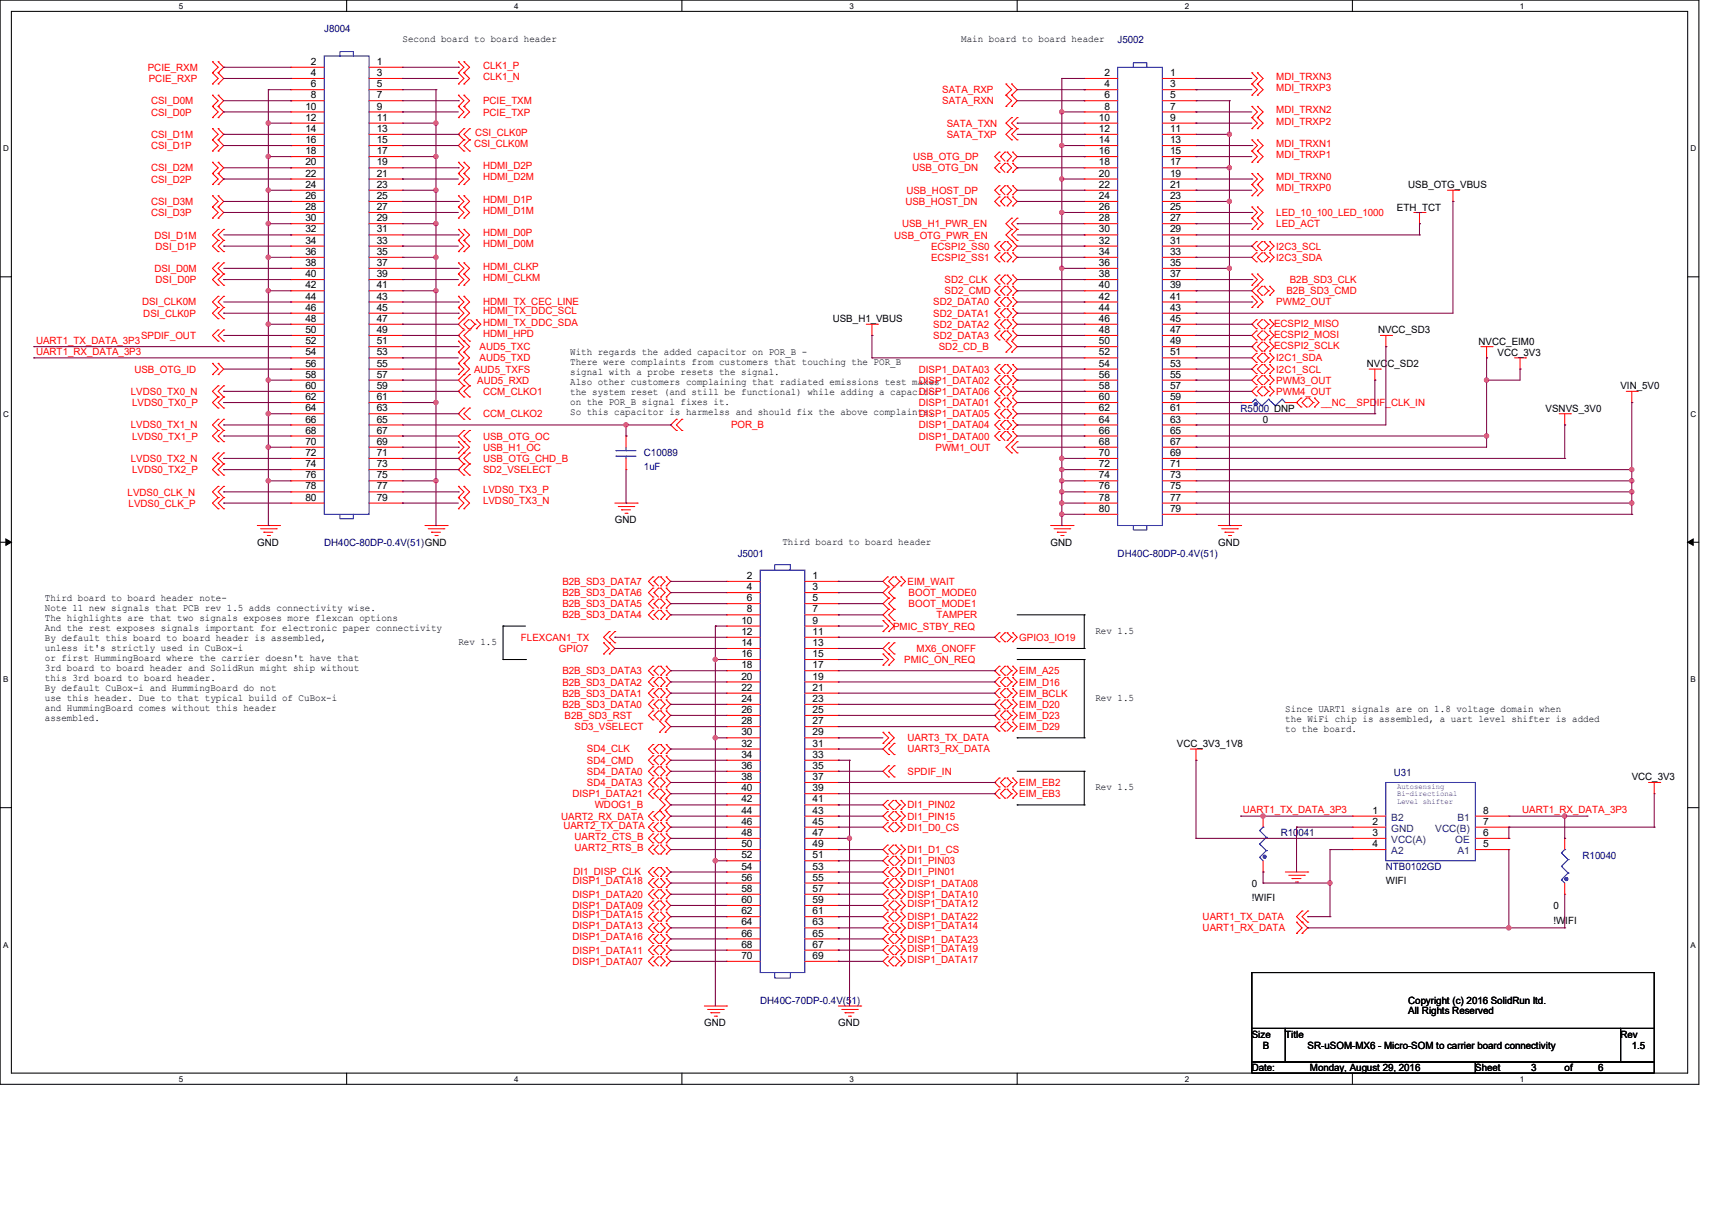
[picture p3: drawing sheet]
<svg xmlns="http://www.w3.org/2000/svg" width="420mm" height="297mm" viewBox="0 0 420 297" stroke-linecap="round" stroke-linejoin="round" font-family="sans-serif">
<defs><g id="words">
<g font-size="2.5" fill="#000080">
<text x="79.6" y="7.8">J8004</text>
<text x="274.3" y="10.5">J5002</text>
<text x="304.5" y="101">R5000 DNP</text>
<text x="158.1" y="112">C10089</text>
<text x="158.1" y="115.3">1uF</text>
<text x="79.6" y="134">DH40C-80DP-0.4V(51)GND</text>
<text x="181.1" y="136.7">J5001</text>
<text x="274.3" y="136.7">DH40C-80DP-0.4V(51)</text>
<text x="342.1" y="190.5">U31</text>
<text x="314.4" y="205.3">R10041</text>
<text x="340.2" y="213.5">NTB0102GD</text>
<text x="388.5" y="210.8">R10040</text>
<text x="186.6" y="246.4">DH40C-70DP-0.4V(51)</text>
</g>
<g font-size="2.5">
<text x="98.8" y="10.2">Second board to board header</text>
<text x="236" y="10.2">Main board to board header</text>
<text x="76.3" y="15.9">2</text>
<text x="92.5" y="15.9">1</text>
<text x="76.3" y="18.7">4</text>
<text x="76.3" y="21.4">6</text>
<text x="92.5" y="18.7">3</text>
<text x="92.5" y="21.4">5</text>
<text x="271.1" y="18.7">2</text>
<text x="271.1" y="21.4">4</text>
<text x="287.2" y="18.7">1</text>
<text x="287.2" y="21.4">3</text>
<text x="75" y="26.9">10</text>
<text x="75" y="29.6">12</text>
<text x="76.3" y="24.1">8</text>
<text x="92.5" y="24.1">7</text>
<text x="92.5" y="26.9">9</text>
<text x="92.5" y="29.6">11</text>
<text x="269.7" y="29.6">10</text>
<text x="271.1" y="24.1">6</text>
<text x="271.1" y="26.9">8</text>
<text x="287.2" y="24.1">5</text>
<text x="287.2" y="26.9">7</text>
<text x="287.2" y="29.6">9</text>
<text x="75" y="32.4">14</text>
<text x="75" y="35.1">16</text>
<text x="92.5" y="32.4">13</text>
<text x="92.5" y="35.1">15</text>
<text x="269.7" y="32.4">12</text>
<text x="269.7" y="35.1">14</text>
<text x="287.2" y="32.4">11</text>
<text x="287.2" y="35.1">13</text>
<text x="75" y="37.8">18</text>
<text x="75" y="40.6">20</text>
<text x="92.5" y="37.8">17</text>
<text x="92.5" y="40.6">19</text>
<text x="269.7" y="37.8">16</text>
<text x="269.7" y="40.6">18</text>
<text x="287.2" y="37.8">15</text>
<text x="287.2" y="40.6">17</text>
<text x="75" y="43.3">22</text>
<text x="75" y="46.1">24</text>
<text x="92.5" y="43.3">21</text>
<text x="92.5" y="46.1">23</text>
<text x="269.7" y="43.3">20</text>
<text x="269.7" y="46.1">22</text>
<text x="287.2" y="43.3">19</text>
<text x="287.2" y="46.1">21</text>
<text x="345.7" y="46.2">USB_OTG_VBUS</text>
<text x="75" y="48.9">26</text>
<text x="75" y="51.6">28</text>
<text x="92.5" y="48.9">25</text>
<text x="92.5" y="51.6">27</text>
<text x="269.7" y="48.9">24</text>
<text x="269.7" y="51.6">26</text>
<text x="287.2" y="48.9">23</text>
<text x="287.2" y="51.6">25</text>
<text x="342.9" y="51.7">ETH_TCT</text>
<text x="75" y="54.3">30</text>
<text x="75" y="57.1">32</text>
<text x="75" y="59.8">34</text>
<text x="92.5" y="54.3">29</text>
<text x="92.5" y="57.1">31</text>
<text x="92.5" y="59.8">33</text>
<text x="269.7" y="54.3">28</text>
<text x="269.7" y="57.1">30</text>
<text x="269.7" y="59.8">32</text>
<text x="287.2" y="54.3">27</text>
<text x="287.2" y="57.1">29</text>
<text x="287.2" y="59.8">31</text>
<text x="75" y="62.6">36</text>
<text x="75" y="65.3">38</text>
<text x="92.5" y="62.6">35</text>
<text x="92.5" y="65.3">37</text>
<text x="269.7" y="62.6">34</text>
<text x="269.7" y="65.3">36</text>
<text x="287.2" y="62.6">33</text>
<text x="287.2" y="65.3">35</text>
<text x="75" y="68">40</text>
<text x="75" y="70.8">42</text>
<text x="92.5" y="68">39</text>
<text x="92.5" y="70.8">41</text>
<text x="269.7" y="68">38</text>
<text x="269.7" y="70.8">40</text>
<text x="287.2" y="68">37</text>
<text x="287.2" y="70.8">39</text>
<text x="75" y="73.5">44</text>
<text x="75" y="76.3">46</text>
<text x="92.5" y="73.5">43</text>
<text x="92.5" y="76.3">45</text>
<text x="269.7" y="73.5">42</text>
<text x="269.7" y="76.3">44</text>
<text x="287.2" y="73.5">41</text>
<text x="287.2" y="76.3">43</text>
<text x="75" y="79">48</text>
<text x="75" y="81.7">50</text>
<text x="92.5" y="79">47</text>
<text x="92.5" y="81.7">49</text>
<text x="204.4" y="79.1">USB_H1_VBUS</text>
<text x="269.7" y="79">46</text>
<text x="269.7" y="81.7">48</text>
<text x="287.2" y="79">45</text>
<text x="287.2" y="81.7">47</text>
<text x="338.3" y="81.8">NVCC_SD3</text>
<text x="75" y="84.5">52</text>
<text x="75" y="87.2">54</text>
<text x="92.5" y="84.5">51</text>
<text x="92.5" y="87.2">53</text>
<text x="140" y="87">With regards the added capacitor on POR_B -</text>
<text x="140" y="89.5">There were complaints from customers that touching the POR_B</text>
<text x="269.7" y="84.5">50</text>
<text x="269.7" y="87.2">52</text>
<text x="287.2" y="84.5">49</text>
<text x="287.2" y="87.2">51</text>
<text x="362.9" y="84.6">NVCC_EIM0</text>
<text x="367.6" y="87.3">VCC_3V3</text>
<text x="75" y="90">56</text>
<text x="75" y="92.7">58</text>
<text x="75" y="95.5">60</text>
<text x="92.5" y="90">55</text>
<text x="92.5" y="92.7">57</text>
<text x="92.5" y="95.5">59</text>
<text x="140" y="91.9">signal with a probe resets the signal.</text>
<text x="140" y="94.4">Also other customers complaining that radiated emissions test makes</text>
<text x="269.7" y="90">54</text>
<text x="269.7" y="92.7">56</text>
<text x="269.7" y="95.5">58</text>
<text x="287.2" y="90">53</text>
<text x="287.2" y="92.7">55</text>
<text x="287.2" y="95.5">57</text>
<text x="335.5" y="90.1">NVCC_SD2</text>
<text x="397.8" y="95.5">VIN_5V0</text>
<text x="75" y="98.2">62</text>
<text x="75" y="101">64</text>
<text x="92.5" y="98.2">61</text>
<text x="92.5" y="101">63</text>
<text x="140" y="96.9">the system reset (and still be functional) while adding a capacitor</text>
<text x="140" y="99.3">on the POR_B signal fixes it.</text>
<text x="140" y="101.8">So this capacitor is harmelss and should fix the above complaints.</text>
<text x="269.7" y="98.2">60</text>
<text x="269.7" y="101">62</text>
<text x="287.2" y="98.2">59</text>
<text x="287.2" y="101">61</text>
<text x="379.4" y="101">VSNVS_3V0</text>
<text x="75" y="103.7">66</text>
<text x="75" y="106.4">68</text>
<text x="92.5" y="103.7">65</text>
<text x="92.5" y="106.4">67</text>
<text x="269.7" y="103.7">64</text>
<text x="269.7" y="106.4">66</text>
<text x="287.2" y="103.7">63</text>
<text x="287.2" y="106.4">65</text>
<text x="310" y="103.8">0</text>
<text x="75" y="109.2">70</text>
<text x="75" y="111.9">72</text>
<text x="92.5" y="109.2">69</text>
<text x="92.5" y="111.9">71</text>
<text x="269.7" y="109.2">68</text>
<text x="269.7" y="111.9">70</text>
<text x="287.2" y="109.2">67</text>
<text x="287.2" y="111.9">69</text>
<text x="75" y="114.7">74</text>
<text x="75" y="117.4">76</text>
<text x="92.5" y="114.7">73</text>
<text x="92.5" y="117.4">75</text>
<text x="269.7" y="114.7">72</text>
<text x="269.7" y="117.4">74</text>
<text x="287.2" y="114.7">71</text>
<text x="287.2" y="117.4">73</text>
<text x="75" y="120.1">78</text>
<text x="75" y="122.9">80</text>
<text x="92.5" y="120.1">77</text>
<text x="92.5" y="122.9">79</text>
<text x="269.7" y="120.1">76</text>
<text x="269.7" y="122.9">78</text>
<text x="269.7" y="125.6">80</text>
<text x="287.2" y="120.1">75</text>
<text x="287.2" y="122.9">77</text>
<text x="287.2" y="125.6">79</text>
<text x="150.9" y="128.5">GND</text>
<text x="63.2" y="134">GND</text>
<text x="192.1" y="133.7">Third board to board header</text>
<text x="257.9" y="134">GND</text>
<text x="299" y="134">GND</text>
<text x="183.3" y="142.1">2</text>
<text x="199.5" y="142.1">1</text>
<text x="11" y="147.4">Third board to board header note-</text>
<text x="11" y="149.9">Note 11 new signals that PCB rev 1.5 adds connectivity wise.</text>
<text x="183.3" y="144.9">4</text>
<text x="183.3" y="147.6">6</text>
<text x="199.5" y="144.9">3</text>
<text x="199.5" y="147.6">5</text>
<text x="11" y="152.3">The highlights are that two signals exposes more flexcan options</text>
<text x="11" y="154.8">And the rest exposes signals important for electronic paper connectivity</text>
<text x="182" y="153.1">10</text>
<text x="182" y="155.8">12</text>
<text x="183.3" y="150.3">8</text>
<text x="199.5" y="150.3">7</text>
<text x="199.5" y="153.1">9</text>
<text x="199.5" y="155.8">11</text>
<text x="268.9" y="155.6">Rev 1.5</text>
<text x="11" y="157.2">By default this board to board header is assembled,</text>
<text x="11" y="159.7">unless it's strictly used in CuBox-i</text>
<text x="112.5" y="158.4">Rev 1.5</text>
<text x="182" y="158.6">14</text>
<text x="182" y="161.3">16</text>
<text x="199.5" y="158.6">13</text>
<text x="199.5" y="161.3">15</text>
<text x="11" y="162.1">or first HummingBoard where the carrier doesn't have that</text>
<text x="11" y="164.6">3rd board to board header and SolidRun might ship without</text>
<text x="11" y="167">this 3rd board to board header.</text>
<text x="182" y="164">18</text>
<text x="182" y="166.8">20</text>
<text x="199.5" y="164">17</text>
<text x="199.5" y="166.8">19</text>
<text x="11" y="169.5">By default CuBox-i and HummingBoard do not</text>
<text x="11" y="172">use this header. Due to that typical build of CuBox-i</text>
<text x="182" y="169.5">22</text>
<text x="182" y="172.3">24</text>
<text x="199.5" y="169.5">21</text>
<text x="199.5" y="172.3">23</text>
<text x="268.9" y="172.1">Rev 1.5</text>
<text x="11" y="174.4">and HummingBoard comes without this header</text>
<text x="11" y="176.9">assembled.</text>
<text x="182" y="175">26</text>
<text x="182" y="177.8">28</text>
<text x="199.5" y="175">25</text>
<text x="199.5" y="177.8">27</text>
<text x="315.5" y="174.8">Since UART1 signals are on 1.8 voltage domain when</text>
<text x="315.5" y="177.3">the WiFi chip is assembled, a uart level shifter is added</text>
<text x="315.5" y="179.7">to the board.</text>
<text x="182" y="180.5">30</text>
<text x="182" y="183.3">32</text>
<text x="199.5" y="180.5">29</text>
<text x="199.5" y="183.3">31</text>
<text x="288.9" y="183.3">VCC_3V3_1V8</text>
<text x="182" y="186">34</text>
<text x="182" y="188.7">36</text>
<text x="182" y="191.5">38</text>
<text x="199.5" y="186">33</text>
<text x="199.5" y="188.7">35</text>
<text x="199.5" y="191.5">37</text>
<text x="400.5" y="191.6">VCC_3V3</text>
<text x="182" y="194.2">40</text>
<text x="182" y="197">42</text>
<text x="199.5" y="194.2">39</text>
<text x="199.5" y="197">41</text>
<text x="268.9" y="194">Rev 1.5</text>
<text x="182" y="199.7">44</text>
<text x="182" y="202.4">46</text>
<text x="199.5" y="199.7">43</text>
<text x="199.5" y="202.4">45</text>
<text x="336.9" y="199.7">1</text>
<text x="336.9" y="202.4">2</text>
<text x="364.1" y="202.4">7</text>
<text x="364.1" y="199.7">8</text>
<text x="182" y="205.2">48</text>
<text x="182" y="207.9">50</text>
<text x="199.5" y="205.2">47</text>
<text x="199.5" y="207.9">49</text>
<text x="336.9" y="205.2">3</text>
<text x="336.9" y="207.9">4</text>
<text x="364.1" y="207.9">5</text>
<text x="364.1" y="205.2">6</text>
<text x="182" y="210.7">52</text>
<text x="182" y="213.4">54</text>
<text x="199.5" y="210.7">51</text>
<text x="199.5" y="213.4">53</text>
<text x="182" y="216.2">56</text>
<text x="182" y="218.9">58</text>
<text x="182" y="221.7">60</text>
<text x="199.5" y="216.2">55</text>
<text x="199.5" y="218.9">57</text>
<text x="199.5" y="221.7">59</text>
<text x="307.3" y="217.6">0</text>
<text x="307.3" y="221.2">!WIFI</text>
<text x="340.2" y="217.1">WIFI</text>
<text x="182" y="224.4">62</text>
<text x="182" y="227.2">64</text>
<text x="199.5" y="224.4">61</text>
<text x="199.5" y="227.2">63</text>
<text x="381.3" y="223.1">0</text>
<text x="381.3" y="226.7">!WIFI</text>
<text x="182" y="229.9">66</text>
<text x="182" y="232.6">68</text>
<text x="199.5" y="229.9">65</text>
<text x="199.5" y="232.6">67</text>
<text x="182" y="235.4">70</text>
<text x="199.5" y="235.4">69</text>
<text x="172.9" y="251.9">GND</text>
<text x="205.8" y="251.9">GND</text>
<text x="345.7" y="246.4">Copyright (c) 2016 SolidRun ltd.</text>
<text x="345.7" y="249">All Rights Reserved</text>
<text x="307.3" y="254.7">Size</text>
<text x="310" y="257.4">B</text>
<text x="315.5" y="254.7">Title</text>
<text x="321" y="257.4">SR-uSOM-MX6 - Micro-SOM to carrier board connectivity</text>
<text x="397.8" y="254.7">Rev</text>
<text x="400.5" y="257.4">1.5</text>
<text x="307.3" y="262.9">Date:</text>
<text x="321.5" y="262.9">Monday, August 29, 2016</text>
<text x="362.1" y="262.9">Sheet</text>
<text x="375.9" y="262.9">3</text>
<text x="384.1" y="262.9">of</text>
<text x="392.3" y="262.9">6</text>
</g>
<g font-size="2.5" fill="#f00">
<text x="36.3" y="17.4">PCIE_RXM</text>
<text x="118.6" y="16.8">CLK1_P</text>
<text x="36.5" y="20.1">PCIE_RXP</text>
<text x="118.6" y="19.6">CLK1_N</text>
<text x="231.3" y="22.9">SATA_RXP</text>
<text x="313.3" y="22.3">MDI_TRXP3</text>
<text x="313.3" y="19.6">MDI_TRXN3</text>
<text x="37.1" y="25.6">CSI_D0M</text>
<text x="37.1" y="28.4">CSI_D0P</text>
<text x="118.6" y="25.6">PCIE_TXM</text>
<text x="118.6" y="28.4">PCIE_TXP</text>
<text x="231.3" y="25.6">SATA_RXN</text>
<text x="313.3" y="27.8">MDI_TRXN2</text>
<text x="37.1" y="33.8">CSI_D1M</text>
<text x="116.6" y="33.3">CSI_CLK0P</text>
<text x="232.4" y="31.1">SATA_TXN</text>
<text x="232.4" y="33.8">SATA_TXP</text>
<text x="313.3" y="30.6">MDI_TRXP2</text>
<text x="37.1" y="36.6">CSI_D1P</text>
<text x="116.4" y="36">CSI_CLK0M</text>
<text x="118.6" y="41.5">HDMI_D2P</text>
<text x="224.1" y="39.3">USB_OTG_DP</text>
<text x="313.3" y="38.8">MDI_TRXP1</text>
<text x="313.3" y="36">MDI_TRXN1</text>
<text x="37.1" y="42.1">CSI_D2M</text>
<text x="37.1" y="44.8">CSI_D2P</text>
<text x="118.6" y="44.3">HDMI_D2M</text>
<text x="222.5" y="47.5">USB_HOST_DP</text>
<text x="223.9" y="42.1">USB_OTG_DN</text>
<text x="313.3" y="47">MDI_TRXP0</text>
<text x="313.3" y="44.3">MDI_TRXN0</text>
<text x="37.1" y="50.3">CSI_D3M</text>
<text x="37.1" y="53">CSI_D3P</text>
<text x="118.6" y="52.5">HDMI_D1M</text>
<text x="118.6" y="49.7">HDMI_D1P</text>
<text x="222.2" y="50.3">USB_HOST_DN</text>
<text x="313.3" y="53">LED_10_100_LED_1000</text>
<text x="37.9" y="58.5">DSI_D1M</text>
<text x="118.6" y="58">HDMI_D0P</text>
<text x="219.5" y="58.5">USB_OTG_PWR_EN</text>
<text x="221.4" y="55.8">USB_H1_PWR_EN</text>
<text x="313.3" y="55.8">LED_ACT</text>
<text x="38.2" y="61.3">DSI_D1P</text>
<text x="118.6" y="60.7">HDMI_D0M</text>
<text x="228.5" y="64">ECSPI2_SS1</text>
<text x="228.5" y="61.3">ECSPI2_SS0</text>
<text x="313.3" y="61.3">I2C3_SCL</text>
<text x="313.3" y="64">I2C3_SDA</text>
<text x="37.9" y="66.8">DSI_D0M</text>
<text x="38.2" y="69.5">DSI_D0P</text>
<text x="118.6" y="69">HDMI_CLKM</text>
<text x="118.6" y="66.2">HDMI_CLKP</text>
<text x="231.8" y="69.5">SD2_CLK</text>
<text x="316.6" y="69.5">B2B_SD3_CLK</text>
<text x="34.9" y="75">DSI_CLK0M</text>
<text x="35.2" y="77.7">DSI_CLK0P</text>
<text x="118.6" y="77.2">HDMI_TX_DDC_SCL</text>
<text x="118.6" y="75">HDMI_TX_CEC_LINE</text>
<text x="229.1" y="75">SD2_DATA0</text>
<text x="229.1" y="77.7">SD2_DATA1</text>
<text x="231.8" y="72.3">SD2_CMD</text>
<text x="313.3" y="75">PWM2_OUT</text>
<text x="315.8" y="72.3">B2B_SD3_CMD</text>
<text x="34.6" y="83.2">SPDIF_OUT</text>
<text x="118.6" y="82.7">HDMI_HPD</text>
<text x="118.6" y="79.9">HDMI_TX_DDC_SDA</text>
<text x="229.1" y="80.5">SD2_DATA2</text>
<text x="229.1" y="83.2">SD2_DATA3</text>
<text x="312.7" y="82.9">ECSPI2_MOSI</text>
<text x="312.7" y="80.2">ECSPI2_MISO</text>
<text x="8.8" y="84.3">UART1_TX_DATA_3P3</text>
<text x="8.8" y="87.1">UART1_RX_DATA_3P3</text>
<text x="117.7" y="88.7">AUD5_TXD</text>
<text x="117.7" y="86">AUD5_TXC</text>
<text x="230.4" y="86">SD2_CD_B</text>
<text x="312.7" y="85.7">ECSPI2_SCLK</text>
<text x="313.3" y="88.7">I2C1_SDA</text>
<text x="33" y="91.4">USB_OTG_ID</text>
<text x="116.4" y="91.4">AUD5_TXFS</text>
<text x="117.2" y="94.2">AUD5_RXD</text>
<text x="225.5" y="91.4">DISP1_DATA03</text>
<text x="225.5" y="94.2">DISP1_DATA02</text>
<text x="313.3" y="94.2">PWM3_OUT</text>
<text x="313.3" y="91.4">I2C1_SCL</text>
<text x="32.1" y="96.9">LVDS0_TX0_N</text>
<text x="32.4" y="99.7">LVDS0_TX0_P</text>
<text x="118.6" y="96.9">CCM_CLKO1</text>
<text x="225.5" y="96.9">DISP1_DATA06</text>
<text x="225.5" y="99.7">DISP1_DATA01</text>
<text x="313.3" y="96.9">PWM4_OUT</text>
<text x="324.3" y="99.7">__NC__SPDIF_CLK_IN</text>
<text x="32.1" y="105.2">LVDS0_TX1_N</text>
<text x="32.4" y="107.9">LVDS0_TX1_P</text>
<text x="118.6" y="107.9">USB_OTG_OC</text>
<text x="118.6" y="102.4">CCM_CLKO2</text>
<text x="179.4" y="105.2">POR_B</text>
<text x="225.5" y="102.4">DISP1_DATA05</text>
<text x="225.5" y="105.2">DISP1_DATA04</text>
<text x="225.5" y="107.9">DISP1_DATA00</text>
<text x="32.1" y="113.4">LVDS0_TX2_N</text>
<text x="118.6" y="113.4">USB_OTG_CHD_B</text>
<text x="118.6" y="110.7">USB_H1_OC</text>
<text x="229.6" y="110.7">PWM1_OUT</text>
<text x="32.4" y="116.1">LVDS0_TX2_P</text>
<text x="118.6" y="116.1">SD2_VSELECT</text>
<text x="31.3" y="121.6">LVDS0_CLK_N</text>
<text x="31.6" y="124.4">LVDS0_CLK_P</text>
<text x="118.6" y="123.8">LVDS0_TX3_N</text>
<text x="118.6" y="121.1">LVDS0_TX3_P</text>
<text x="138" y="143.6">B2B_SD3_DATA7</text>
<text x="222.8" y="143.6">EIM_WAIT</text>
<text x="138" y="149.1">B2B_SD3_DATA5</text>
<text x="138" y="146.3">B2B_SD3_DATA6</text>
<text x="223" y="146.3">BOOT_MODE0</text>
<text x="223" y="149.1">BOOT_MODE1</text>
<text x="138" y="151.8">B2B_SD3_DATA4</text>
<text x="219.2" y="154.6">PMIC_STBY_REQ</text>
<text x="229.9" y="151.8">TAMPER</text>
<text x="127.9" y="157.3">FLEXCAN1_TX</text>
<text x="137.2" y="160">GPIO7</text>
<text x="225" y="160">MX6_ONOFF</text>
<text x="250.2" y="157.3">GPIO3_IO19</text>
<text x="138" y="165.5">B2B_SD3_DATA3</text>
<text x="222" y="162.8">PMIC_ON_REQ</text>
<text x="250.2" y="165.5">EIM_A25</text>
<text x="138" y="168.3">B2B_SD3_DATA2</text>
<text x="138" y="173.7">B2B_SD3_DATA0</text>
<text x="138" y="171">B2B_SD3_DATA1</text>
<text x="250.2" y="168.3">EIM_D16</text>
<text x="250.2" y="171">EIM_BCLK</text>
<text x="250.2" y="173.7">EIM_D20</text>
<text x="138.6" y="176.5">B2B_SD3_RST</text>
<text x="141" y="179.2">SD3_VSELECT</text>
<text x="250.2" y="176.5">EIM_D23</text>
<text x="250.2" y="179.2">EIM_D29</text>
<text x="144.1" y="184.7">SD4_CLK</text>
<text x="222.8" y="182">UART3_TX_DATA</text>
<text x="222.8" y="184.7">UART3_RX_DATA</text>
<text x="144.1" y="190.2">SD4_DATA0</text>
<text x="144.1" y="187.5">SD4_CMD</text>
<text x="222.8" y="190.2">SPDIF_IN</text>
<text x="140.5" y="195.7">DISP1_DATA21</text>
<text x="144.1" y="193">SD4_DATA3</text>
<text x="250.2" y="193">EIM_EB2</text>
<text x="250.2" y="195.7">EIM_EB3</text>
<text x="137.7" y="201.2">UART2_RX_DATA</text>
<text x="138.3" y="203.4">UART2_TX_DATA</text>
<text x="146" y="198.4">WDOG1_B</text>
<text x="222.8" y="201.2">DI1_PIN15</text>
<text x="222.8" y="198.4">DI1_PIN02</text>
<text x="222.8" y="203.9">DI1_D0_CS</text>
<text x="305.1" y="199.6">UART1_TX_DATA_3P3</text>
<text x="373.7" y="199.6">UART1_RX_DATA_3P3</text>
<text x="141" y="208.9">UART2_RTS_B</text>
<text x="141" y="206.1">UART2_CTS_B</text>
<text x="222.8" y="209.4">DI1_D1_CS</text>
<text x="140.7" y="214.9">DI1_DISP_CLK</text>
<text x="222.8" y="212.1">DI1_PIN03</text>
<text x="222.8" y="214.9">DI1_PIN01</text>
<text x="140.5" y="217.1">DISP1_DATA18</text>
<text x="140.5" y="220.4">DISP1_DATA20</text>
<text x="222.8" y="217.6">DISP1_DATA08</text>
<text x="222.8" y="220.4">DISP1_DATA10</text>
<text x="140.5" y="225.3">DISP1_DATA15</text>
<text x="140.5" y="223.1">DISP1_DATA09</text>
<text x="222.8" y="222.6">DISP1_DATA12</text>
<text x="222.8" y="225.8">DISP1_DATA22</text>
<text x="295.2" y="225.8">UART1_TX_DATA</text>
<text x="140.5" y="228">DISP1_DATA13</text>
<text x="140.5" y="230.8">DISP1_DATA16</text>
<text x="222.8" y="228">DISP1_DATA14</text>
<text x="222.8" y="233.6">DISP1_DATA19</text>
<text x="222.8" y="231.4">DISP1_DATA23</text>
<text x="295.2" y="228.6">UART1_RX_DATA</text>
<text x="140.5" y="234.1">DISP1_DATA11</text>
<text x="140.5" y="236.9">DISP1_DATA07</text>
<text x="222.8" y="236.3">DISP1_DATA17</text>
</g>
<g font-size="2.5" fill="#004080">
<text x="341.5" y="201.5">B2</text>
<text x="357.8" y="201.5">B1</text>
<text x="341.5" y="204.2">GND</text>
<text x="341.5" y="206.9">VCC(A)</text>
<text x="341.5" y="209.7">A2</text>
<text x="352.3" y="204.2">VCC(B)</text>
<text x="357.2" y="206.9">OE</text>
<text x="357.8" y="209.7">A1</text>
</g>
<g font-size="2">
<text x="43.9" y="2.1">5</text>
<text x="126.2" y="2.1">4</text>
<text x="208.5" y="2.1">3</text>
<text x="290.8" y="2.1">2</text>
<text x="373.1" y="2.1">1</text>
<text x=".8" y="37.1">D</text>
<text x="415" y="37.1">D</text>
<text x=".8" y="102.3">C</text>
<text x="415" y="102.3">C</text>
<text x=".8" y="167.4">B</text>
<text x="415" y="167.4">B</text>
<text x=".8" y="232.6">A</text>
<text x="415" y="232.6">A</text>
<text x="43.9" y="265.5">5</text>
<text x="126.2" y="265.5">4</text>
<text x="208.5" y="265.5">3</text>
<text x="290.8" y="265.5">2</text>
<text x="373.1" y="265.5">1</text>
</g>
<g font-size="1.9" fill="#00f">
<text x="342.9" y="193.5">Autosensing</text>
<text x="342.9" y="195.5">Bi-directional</text>
<text x="342.9" y="197.4">Level shifter</text>
</g>
</g></defs>
<path d="M0 0h417v266.1h-417zM2.8 2.8h411.5v260.6h-411.5z" fill="none" stroke="#000" stroke-width=".25"/>
<g fill="#fff">
<path d="M43.9 .3h1.1v2.2h-1.1z"/>
<path d="M43.9 263.7h1.1v2.2h-1.1z"/>
</g>
<path d="M85.1 0v2.8M85.1 263.4v2.7" fill="none" stroke="#000" stroke-width=".25"/>
<g fill="#fff">
<path d="M126.2 .3h1.1v2.2h-1.1z"/>
<path d="M126.2 263.7h1.1v2.2h-1.1z"/>
</g>
<path d="M167.4 0v2.8M167.4 263.4v2.7" fill="none" stroke="#000" stroke-width=".25"/>
<g fill="#fff">
<path d="M208.5 .3h1.1v2.2h-1.1z"/>
<path d="M208.5 263.7h1.1v2.2h-1.1z"/>
</g>
<path d="M249.7 0v2.8M249.7 263.4v2.7" fill="none" stroke="#000" stroke-width=".25"/>
<g fill="#fff">
<path d="M290.8 .3h1.1v2.2h-1.1z"/>
<path d="M290.8 263.7h1.1v2.2h-1.1z"/>
</g>
<path d="M332 0v2.8M332 263.4v2.7" fill="none" stroke="#000" stroke-width=".25"/>
<g fill="#fff">
<path d="M373.1 .3h1.1v2.2h-1.1z"/>
<path d="M373.1 263.7h1.1v2.2h-1.1z"/>
<path d="M.8 35.3h1.4v2.2h-1.4z"/>
<path d="M415 35.3h1.4v2.2h-1.4z"/>
<path d="M.8 100.5h1.4v2.2h-1.4z"/>
<path d="M415 100.5h1.4v2.2h-1.4z"/>
</g>
<path d="M0 67.9h2.8M414.3 67.9h2.7" fill="none" stroke="#000" stroke-width=".25"/>
<g fill="#fff">
<path d="M.8 165.7h1.3v2.2h-1.3z"/>
<path d="M415 165.7h1.3v2.2h-1.3z"/>
</g>
<path d="M0 133.1h2.8M414.3 133.1h2.7" fill="none" stroke="#000" stroke-width=".25"/>
<path d="M1.4 132.3l1.4 .8-1.4 .8zM414.3 133.1l1.3-.8v1.6z" fill="#000" stroke="#000" stroke-width=".25"/>
<g fill="#fff">
<path d="M.8 230.8h1.3v2.2h-1.3z"/>
<path d="M415 230.8h1.3v2.2h-1.3z"/>
</g>
<g fill="none" stroke="#000" stroke-width=".25">
<path d="M123.5 153.7h.1M123.5 153.7h5.5M123.5 153.7v8.2M249.7 159.2h.1M249.7 150.9h16.4M249.7 159.2h16.4M266.1 150.9h.1M266.1 159.2h.1M266.1 150.9v8.3M123.5 161.9h.1M123.5 161.9h5.5M129 161.9h.1"/>
<path d="M249.7 161.9h16.4M266.1 161.9h.1M266.1 161.9v19.2M0 198.2h2.8M249.7 181.1h.1M249.7 197.6h.1M249.7 181.1h16.4M249.7 189.3h16.4M249.7 197.6h16.4M266.1 181.1h.1M266.1 189.3h.1M266.1 197.6h.1"/>
<path d="M266.1 189.3v8.3M414.3 198.2h2.7M307.3 238.7h98.8v13.7h-98.8zM307.3 252.4h8.2v8.2h-8.2zM315.5 252.4h82.3v8.2h-82.3zM397.8 252.4h8.3v8.2h-8.3zM307.3 260.6h54.9v2.8h-54.9zM362.2 260.6h43.9v2.8h-43.9z"/>
</g>
<g fill="none" stroke="#f00" stroke-width=".25">
<path d="M52.2 17.9h.1M52.2 15.2h.1M52.2 15.2l1.4 1.3-1.4 1.4M52.2 17.9l1.4 1.4-1.4 1.3M53.6 15.2h.1M53.6 17.9h.1M53.6 15.2l1.3 1.3-1.3 1.4M53.6 17.9l1.3 1.4-1.3 1.3M71.4 16.5h.1M71.4 19.3h.1M71.4 16.5h8.2M71.4 19.3h8.2"/>
<path d="M90.6 16.5h8.2M90.6 19.3h8.2M98.8 16.5h.1M98.8 19.3h.1M112.5 17.9h.1M112.5 15.2h.1M112.5 17.9l1.4 1.4-1.4 1.3M112.5 15.2l1.4 1.3-1.4 1.4M113.9 17.9h.1M113.9 15.2h.1M113.9 17.9l1.4 1.4-1.4 1.3M113.9 15.2l1.4 1.3-1.4 1.4"/>
<path d="M266.1 19.3h.1M266.1 19.3h8.3M285.3 19.3h8.3M293.6 19.3h.1M307.3 17.9h.1M307.3 17.9l1.4 1.4-1.4 1.3M308.7 17.9h.1M308.7 17.9l1.3 1.4-1.3 1.3M52.2 20.6h.1M52.2 39.8h.1M52.2 26.1h.1M52.2 23.4h.1"/>
<path d="M52.2 28.9h.1M52.2 34.3h.1M52.2 31.6h.1M52.2 37.1h.1M52.2 39.8l1.4 1.4-1.4 1.4M52.2 23.4l1.4 1.3-1.4 1.4M52.2 26.1l1.4 1.4-1.4 1.4M52.2 31.6l1.4 1.4-1.4 1.3M52.2 34.3l1.4 1.4-1.4 1.4M53.6 20.6h.1M53.6 39.8h.1M53.6 23.4h.1"/>
<path d="M53.6 26.1h.1M53.6 28.9h.1M53.6 31.6h.1M53.6 34.3h.1M53.6 37.1h.1M53.6 39.8l1.3 1.4-1.3 1.4M53.6 23.4l1.3 1.3-1.3 1.4M53.6 26.1l1.3 1.4-1.3 1.4M53.6 31.6l1.3 1.4-1.3 1.3M53.6 34.3l1.3 1.4-1.3 1.4M71.4 22h.1M71.4 24.7h.1"/>
<path d="M71.4 27.5h.1M71.4 30.2h.1M71.4 33h.1M71.4 35.7h.1M71.4 38.4h.1M71.4 22h8.2M71.4 24.7h8.2M71.4 27.5h8.2M71.4 30.2h8.2M71.4 33h8.2M71.4 35.7h8.2M71.4 38.4h8.2"/>
<path d="M90.6 22h8.2M90.6 24.7h8.2M90.6 27.5h8.2M90.6 30.2h8.2M90.6 33h8.2M90.6 35.7h8.2M90.6 38.4h8.2M98.8 22h.1M98.8 24.7h.1M98.8 27.5h.1M98.8 30.2h.1M98.8 33h.1"/>
<path d="M98.8 35.7h.1M98.8 38.4h.1M112.5 23.4h.1M112.5 26.1h.1M112.5 28.9h.1M112.5 20.6h.1M112.5 39.8h.1M112.5 23.4l1.4 1.3-1.4 1.4M112.5 26.1l1.4 1.4-1.4 1.4M112.5 39.8l1.4 1.4-1.4 1.4M113.9 23.4h.1M113.9 26.1h.1"/>
<path d="M113.9 28.9h.1M113.9 20.6h.1M113.9 37.1h.1M113.9 34.3h.1M113.9 31.6h.1M113.9 39.8h.1M113.9 39.8l1.4 1.4-1.4 1.4M113.9 23.4l1.4 1.3-1.4 1.4M113.9 26.1l1.4 1.4-1.4 1.4M113.9 34.3l-1.4 1.4 1.4 1.4M113.9 31.6l-1.4 1.4 1.4 1.3M115.3 34.3h.1"/>
<path d="M115.3 37.1h.1M115.3 31.6h.1M115.3 34.3l-1.4 1.4 1.4 1.4M115.3 31.6l-1.4 1.4 1.4 1.3M245.3 39.5h.1M245.3 37.3h.1M245.3 37.3l-1.1 1.1 1.1 1.1M245.6 38.4h.1M245.6 38.4l1.1 1.1M246.7 37.3h.1M246.7 37.3l-1.1 1.1M246.9 26.1h.1"/>
<path d="M246.9 23.4h.1M246.9 20.6h.1M246.9 23.4l1.4 1.3-1.4 1.4M246.9 20.6l1.4 1.4-1.4 1.4M247.2 37.3h.1M247.2 39.5h.1M247.2 37.3l1.1 1.1-1.1 1.1M248.3 23.4h.1M248.3 26.1h.1M248.3 20.6h.1M248.3 28.9h.1M248.3 31.6h.1"/>
<path d="M248.3 34.3h.1M248.3 23.4l1.4 1.3-1.4 1.4M248.3 20.6l1.4 1.4-1.4 1.4M248.3 28.9l-1.4 1.3 1.4 1.4M248.3 31.6l-1.4 1.4 1.4 1.3M248.6 37.3h.1M248.6 39.5h.1M248.6 37.3l1.1 1.1-1.1 1.1M249.7 31.6h.1M249.7 28.9h.1M249.7 34.3h.1M249.7 28.9l-1.4 1.3 1.4 1.4"/>
<path d="M249.7 31.6l-1.4 1.4 1.4 1.3M266.1 22h.1M266.1 24.7h.1M266.1 27.5h.1M266.1 30.2h.1M266.1 33h.1M266.1 35.7h.1M266.1 38.4h.1M266.1 22h8.3M266.1 24.7h8.3M266.1 27.5h8.3M266.1 30.2h8.3"/>
<path d="M266.1 33h8.3M266.1 35.7h8.3M266.1 38.4h8.3M285.3 22h8.3M285.3 24.7h8.3M285.3 27.5h8.3M285.3 30.2h8.3M285.3 33h8.3M285.3 35.7h8.3M285.3 38.4h8.3M293.6 22h.1M293.6 24.7h.1"/>
<path d="M293.6 27.5h.1M293.6 30.2h.1M293.6 33h.1M293.6 35.7h.1M293.6 38.4h.1M307.3 39.8h.1M307.3 37.1h.1M307.3 34.3h.1M307.3 31.6h.1M307.3 28.9h.1M307.3 26.1h.1M307.3 23.4h.1"/>
<path d="M307.3 20.6h.1M307.3 37.1l1.4 1.3-1.4 1.4M307.3 34.3l1.4 1.4-1.4 1.4M307.3 28.9l1.4 1.3-1.4 1.4M307.3 26.1l1.4 1.4-1.4 1.4M307.3 20.6l1.4 1.4-1.4 1.4M308.7 39.8h.1M308.7 37.1h.1M308.7 34.3h.1M308.7 31.6h.1M308.7 28.9h.1M308.7 26.1h.1"/>
<path d="M308.7 23.4h.1M308.7 20.6h.1M308.7 37.1l1.3 1.3-1.3 1.4M308.7 34.3l1.3 1.4-1.3 1.4M308.7 28.9l1.3 1.3-1.3 1.4M308.7 26.1l1.3 1.4-1.3 1.4M308.7 20.6l1.3 1.4-1.3 1.4M52.2 42.6h.1M52.2 45.3h.1M52.2 50.8h.1M52.2 48h.1M52.2 53.6h.1"/>
<path d="M52.2 42.6l1.4 1.3-1.4 1.4M52.2 48l1.4 1.4-1.4 1.4M52.2 50.8l1.4 1.4-1.4 1.4M53.6 56.3h.1M53.6 59h.1M53.6 42.6h.1M53.6 45.3h.1M53.6 48h.1M53.6 50.8h.1M53.6 53.6h.1M53.6 56.3l-1.4 1.4 1.4 1.3M53.6 59l-1.4 1.4 1.4 1.4"/>
<path d="M53.6 42.6l1.3 1.3-1.3 1.4M53.6 48l1.3 1.4-1.3 1.4M53.6 50.8l1.3 1.4-1.3 1.4M54.9 56.3h.1M54.9 59h.1M54.9 56.3l-1.3 1.4 1.3 1.3M54.9 59l-1.3 1.4 1.3 1.4M71.4 41.2h.1M71.4 43.9h.1M71.4 46.7h.1M71.4 49.4h.1M71.4 52.2h.1"/>
<path d="M71.4 54.9h.1M71.4 57.7h.1M71.4 52.2h8.2M71.4 46.7h8.2M71.4 41.2h8.2M71.4 43.9h8.2M71.4 49.4h8.2M71.4 54.9h8.2M71.4 57.7h8.2M90.6 52.2h8.2M90.6 46.7h8.2M90.6 41.2h8.2"/>
<path d="M90.6 43.9h8.2M90.6 49.4h8.2M90.6 54.9h8.2M90.6 57.7h8.2M98.8 41.2h.1M98.8 43.9h.1M98.8 46.7h.1M98.8 49.4h.1M98.8 52.2h.1M98.8 54.9h.1M98.8 57.7h.1M112.5 59h.1"/>
<path d="M112.5 56.3h.1M112.5 53.6h.1M112.5 50.8h.1M112.5 48h.1M112.5 45.3h.1M112.5 42.6h.1M112.5 59l1.4 1.4-1.4 1.4M112.5 56.3l1.4 1.4-1.4 1.3M112.5 50.8l1.4 1.4-1.4 1.4M112.5 48l1.4 1.4-1.4 1.4M112.5 42.6l1.4 1.3-1.4 1.4M113.9 59h.1"/>
<path d="M113.9 56.3h.1M113.9 53.6h.1M113.9 50.8h.1M113.9 48h.1M113.9 45.3h.1M113.9 42.6h.1M113.9 50.8l1.4 1.4-1.4 1.4M113.9 59l1.4 1.4-1.4 1.4M113.9 56.3l1.4 1.4-1.4 1.3M113.9 48l1.4 1.4-1.4 1.4M113.9 42.6l1.4 1.3-1.4 1.4M245.3 59.3h.1"/>
<path d="M245.3 42.3h.1M245.3 40.1h.1M245.3 50.5h.1M245.3 48.3h.1M245.3 47.8h.1M245.3 45.6h.1M245.3 59.3l-1.1 1.1 1.1 1.1M245.3 45.6l-1.1 1.1 1.1 1.1M245.3 40.1l-1.1 1.1 1.1 1.1M245.3 48.3l-1.1 1.1 1.1 1.1M245.6 41.2h.1M245.6 49.4h.1"/>
<path d="M245.6 46.7h.1M245.6 41.2l1.1 1.1M245.6 46.7l1.1 1.1M245.6 49.4l1.1 1.1M246.7 59.3h.1M246.7 40.1h.1M246.7 48.3h.1M246.7 45.6h.1M246.7 59.3l-1.1 1.1M246.7 40.1l-1.1 1.1M246.7 48.3l-1.1 1.1M246.7 45.6l-1.1 1.1"/>
<path d="M247.2 59.3h.1M247.2 40.1h.1M247.2 42.3h.1M247.2 48.3h.1M247.2 50.5h.1M247.2 45.6h.1M247.2 47.8h.1M247.2 59.3l1.1 1.1-1.1 1.1M247.2 40.1l1.1 1.1-1.1 1.1M247.2 48.3l1.1 1.1-1.1 1.1M247.2 45.6l1.1 1.1-1.1 1.1M248.3 56.3h.1"/>
<path d="M248.3 59h.1M248.3 53.6h.1M248.3 56.3l-1.4 1.4 1.4 1.3M248.3 53.6l-1.4 1.3 1.4 1.4M248.6 59.3h.1M248.6 40.1h.1M248.6 42.3h.1M248.6 48.3h.1M248.6 50.5h.1M248.6 45.6h.1M248.6 47.8h.1M248.6 59.3l1.1 1.1-1.1 1.1"/>
<path d="M248.6 40.1l1.1 1.1-1.1 1.1M248.6 45.6l1.1 1.1-1.1 1.1M248.6 48.3l1.1 1.1-1.1 1.1M249.7 56.3h.1M249.7 59h.1M249.7 53.6h.1M249.7 56.3l-1.4 1.4 1.4 1.3M249.7 53.6l-1.4 1.3 1.4 1.4M266.1 41.2h.1M266.1 43.9h.1M266.1 46.7h.1M266.1 49.4h.1"/>
<path d="M266.1 52.2h.1M266.1 54.9h.1M266.1 57.7h.1M266.1 52.2h8.3M266.1 46.7h8.3M266.1 41.2h8.3M266.1 43.9h8.3M266.1 49.4h8.3M266.1 54.9h8.3M266.1 57.7h8.3M285.3 52.2h8.3M285.3 46.7h8.3"/>
<path d="M285.3 41.2h8.3M285.3 43.9h8.3M285.3 49.4h8.3M285.3 54.9h8.3M285.3 57.7h8.3M293.6 41.2h.1M293.6 43.9h.1M293.6 46.7h.1M293.6 49.4h.1M293.6 52.2h.1M293.6 54.9h.1M293.6 57.7h.1"/>
<path d="M307.3 53.6h.1M307.3 56.3h.1M307.3 48h.1M307.3 45.3h.1M307.3 42.6h.1M307.3 50.8h.1M307.3 42.6l1.4 1.3-1.4 1.4M307.3 53.6l1.4 1.3-1.4 1.4M307.3 45.3l1.4 1.4-1.4 1.3M307.3 50.8l1.4 1.4-1.4 1.4M308.4 59.3h.1M308.4 59.3l-1.1 1.1 1.1 1.1"/>
<path d="M308.7 53.6h.1M308.7 56.3h.1M308.7 48h.1M308.7 45.3h.1M308.7 42.6h.1M308.7 50.8h.1M308.7 50.8l1.3 1.4-1.3 1.4M308.7 53.6l1.3 1.3-1.3 1.4M308.7 45.3l1.3 1.4-1.3 1.3M308.7 42.6l1.3 1.3-1.3 1.4M309.8 59.3h.1M309.8 59.3l-1.1 1.1 1.1 1.1"/>
<path d="M310.3 59.3h.1M310.3 59.3l1.1 1.1M311.7 59.3h.1M311.7 59.3l1.1 1.1-1.1 1.1M347 52.2h2.8M348.4 54.9h.1M348.4 52.2v2.7M349.8 52.2h.1M355.3 46.7h2.8M356.7 49.4h.1M356.7 46.7v2.7M358.1 46.7h.1"/>
<path d="M53.6 72.7h.1M53.6 75.5h.1M53.6 78.2h.1M53.6 64.5h.1M53.6 67.3h.1M53.6 70h.1M53.6 61.8h.1M53.6 72.7l-1.4 1.4 1.4 1.4M53.6 75.5l-1.4 1.4 1.4 1.3M53.6 64.5l-1.4 1.4 1.4 1.4M53.6 67.3l-1.4 1.3 1.4 1.4M54.9 72.7h.1"/>
<path d="M54.9 75.5h.1M54.9 78.2h.1M54.9 64.5h.1M54.9 67.3h.1M54.9 70h.1M54.9 61.8h.1M54.9 72.7l-1.3 1.4 1.3 1.4M54.9 75.5l-1.3 1.4 1.3 1.3M54.9 64.5l-1.3 1.4 1.3 1.4M54.9 67.3l-1.3 1.3 1.3 1.4M71.4 60.4h.1M71.4 63.2h.1"/>
<path d="M71.4 65.9h.1M71.4 68.6h.1M71.4 71.4h.1M71.4 74.1h.1M71.4 76.9h.1M71.4 79.6h.1M71.4 79.6h8.2M71.4 60.4h8.2M71.4 63.2h8.2M71.4 65.9h8.2M71.4 68.6h8.2M71.4 71.4h8.2"/>
<path d="M71.4 74.1h8.2M71.4 76.9h8.2M90.6 79.6h8.2M90.6 60.4h8.2M90.6 63.2h8.2M90.6 65.9h8.2M90.6 68.6h8.2M90.6 71.4h8.2M90.6 74.1h8.2M90.6 76.9h8.2M98.8 60.4h.1M98.8 63.2h.1"/>
<path d="M98.8 65.9h.1M98.8 68.6h.1M98.8 71.4h.1M98.8 74.1h.1M98.8 76.9h.1M98.8 79.6h.1M112.5 70h.1M112.5 67.3h.1M112.5 64.5h.1M112.5 61.8h.1M112.5 78.2h.1M112.5 75.5h.1"/>
<path d="M112.5 72.7h.1M112.5 67.3l1.4 1.3-1.4 1.4M112.5 64.5l1.4 1.4-1.4 1.4M112.5 75.5l1.4 1.4-1.4 1.3M112.5 72.7l1.4 1.4-1.4 1.4M113.6 78.5h.1M113.6 78.5l-1.1 1.1 1.1 1.1M113.9 70h.1M113.9 67.3h.1M113.9 64.5h.1M113.9 61.8h.1M113.9 78.2h.1"/>
<path d="M113.9 75.5h.1M113.9 72.7h.1M113.9 67.3l1.4 1.3-1.4 1.4M113.9 64.5l1.4 1.4-1.4 1.4M113.9 75.5l1.4 1.4-1.4 1.3M113.9 72.7l1.4 1.4-1.4 1.4M115 78.5h.1M115 78.5l-1.1 1.1 1.1 1.1M115.5 78.5l1.1 1.1M116.6 79.6h.1M116.6 79.6l-1.1 1.1M116.9 78.5h.1"/>
<path d="M116.9 78.5l1.1 1.1-1.1 1.1M212.6 79.6h2.8M214 79.6v2.7M215.4 79.6h.1M245.3 64.3h.1M245.3 62.1h.1M245.3 61.5h.1M245.3 75.2h.1M245.3 73h.1M245.3 78h.1M245.3 75.8h.1M245.3 78.5h.1"/>
<path d="M245.3 69.7h.1M245.3 67.5h.1M245.3 72.5h.1M245.3 70.3h.1M245.3 78.5l-1.1 1.1 1.1 1.1M245.3 67.5l-1.1 1.1 1.1 1.1M245.3 62.1l-1.1 1.1 1.1 1.1M245.3 73l-1.1 1.1 1.1 1.1M245.3 70.3l-1.1 1.1 1.1 1.1M245.3 75.8l-1.1 1.1 1.1 1.1M245.6 63.2h.1M245.6 60.4h.1"/>
<path d="M245.6 74.1h.1M245.6 76.9h.1M245.6 79.6h.1M245.6 68.6h.1M245.6 71.4h.1M245.6 60.4l1.1 1.1M245.6 63.2l1.1 1.1M245.6 71.4l1.1 1.1M245.6 74.1l1.1 1.1M245.6 76.9l1.1 1.1M245.6 79.6l1.1 1.1M245.6 68.6l1.1 1.1"/>
<path d="M246.7 62.1h.1M246.7 73h.1M246.7 75.8h.1M246.7 78.5h.1M246.7 67.5h.1M246.7 70.3h.1M246.7 62.1l-1.1 1.1M246.7 75.8l-1.1 1.1M246.7 73l-1.1 1.1M246.7 78.5l-1.1 1.1M246.7 70.3l-1.1 1.1M246.7 67.5l-1.1 1.1"/>
<path d="M247.2 62.1h.1M247.2 64.3h.1M247.2 61.5h.1M247.2 73h.1M247.2 75.2h.1M247.2 75.8h.1M247.2 78h.1M247.2 78.5h.1M247.2 67.5h.1M247.2 69.7h.1M247.2 70.3h.1M247.2 72.5h.1"/>
<path d="M247.2 62.1l1.1 1.1-1.1 1.1M247.2 73l1.1 1.1-1.1 1.1M247.2 75.8l1.1 1.1-1.1 1.1M247.2 70.3l1.1 1.1-1.1 1.1M247.2 78.5l1.1 1.1-1.1 1.1M247.2 67.5l1.1 1.1-1.1 1.1M248.6 62.1h.1M248.6 64.3h.1M248.6 61.5h.1M248.6 73h.1M248.6 75.2h.1M248.6 75.8h.1"/>
<path d="M248.6 78h.1M248.6 78.5h.1M248.6 67.5h.1M248.6 69.7h.1M248.6 70.3h.1M248.6 72.5h.1M248.6 62.1l1.1 1.1-1.1 1.1M248.6 67.5l1.1 1.1-1.1 1.1M248.6 73l1.1 1.1-1.1 1.1M248.6 75.8l1.1 1.1-1.1 1.1M248.6 70.3l1.1 1.1-1.1 1.1M248.6 78.5l1.1 1.1-1.1 1.1"/>
<path d="M266.1 60.4h.1M266.1 63.2h.1M266.1 65.9h.1M266.1 68.6h.1M266.1 71.4h.1M266.1 74.1h.1M266.1 76.9h.1M266.1 79.6h.1M266.1 79.6h8.3M266.1 60.4h8.3M266.1 63.2h8.3M266.1 65.9h8.3"/>
<path d="M266.1 68.6h8.3M266.1 71.4h8.3M266.1 74.1h8.3M266.1 76.9h8.3M285.3 79.6h8.3M285.3 60.4h8.3M285.3 63.2h8.3M285.3 65.9h8.3M285.3 68.6h8.3M285.3 71.4h8.3M285.3 74.1h8.3M285.3 76.9h8.3"/>
<path d="M293.6 60.4h.1M293.6 63.2h.1M293.6 65.9h.1M293.6 68.6h.1M293.6 71.4h.1M293.6 74.1h.1M293.6 76.9h.1M293.6 79.6h.1M307.3 72.7h.1M307.3 75.5h.1M307.3 67.3h.1M307.3 70h.1"/>
<path d="M307.3 72.7l1.4 1.4-1.4 1.4M307.3 67.3l1.4 1.3-1.4 1.4M308.4 61.5h.1M308.4 62.1h.1M308.4 64.3h.1M308.4 78.5h.1M308.4 70.3h.1M308.4 72.5h.1M308.4 78.5l-1.1 1.1 1.1 1.1M308.4 62.1l-1.1 1.1 1.1 1.1M308.4 70.3l-1.1 1.1 1.1 1.1M308.7 72.7h.1"/>
<path d="M308.7 75.5h.1M308.7 67.3h.1M308.7 70h.1M308.7 72.7l1.3 1.4-1.3 1.4M308.7 67.3l1.3 1.3-1.3 1.4M309.8 61.5h.1M309.8 62.1h.1M309.8 64.3h.1M309.8 78.5h.1M309.8 70.3h.1M309.8 72.5h.1M309.8 70.3l-1.1 1.1 1.1 1.1"/>
<path d="M309.8 78.5l-1.1 1.1 1.1 1.1M309.8 62.1l-1.1 1.1 1.1 1.1M310.3 62.1h.1M310.3 70.3h.1M310.3 62.1l1.1 1.1M310.3 78.5l1.1 1.1M310.3 70.3l1.1 1.1M311.4 60.4h.1M311.4 63.2h.1M311.4 79.6h.1M311.4 71.4h.1M311.4 79.6l-1.1 1.1"/>
<path d="M311.4 63.2l-1.1 1.1M311.4 60.4l-1.1 1.1M311.4 71.4l-1.1 1.1M311.7 61.5h.1M311.7 64.3h.1M311.7 62.1h.1M311.7 78.5h.1M311.7 72.5h.1M311.7 70.3h.1M311.7 62.1l1.1 1.1-1.1 1.1M311.7 78.5l1.1 1.1-1.1 1.1M311.7 70.3l1.1 1.1-1.1 1.1"/>
<path d="M52.2 91.9h.1M52.2 89.2h.1M52.2 89.2l1.4 1.4-1.4 1.3M53.6 94.7h.1M53.6 97.5h.1M53.6 89.2h.1M53.6 91.9h.1M53.6 81h.1M53.6 83.7h.1M53.6 94.7l-1.4 1.4 1.4 1.4M53.6 97.5l-1.4 1.3 1.4 1.4M53.6 89.2l1.3 1.4-1.3 1.3"/>
<path d="M53.6 81l-1.4 1.3 1.4 1.4M54.9 94.7h.1M54.9 97.5h.1M54.9 81h.1M54.9 83.7h.1M54.9 94.7l-1.3 1.4 1.3 1.4M54.9 97.5l-1.3 1.3 1.3 1.4M54.9 81l-1.3 1.3 1.3 1.4M71.4 82.3h.1M71.4 85.1h.1M71.4 87.8h.1M71.4 90.6h.1"/>
<path d="M71.4 93.3h.1M71.4 96.1h.1M71.4 98.8h.1M71.4 82.3h8.2M71.4 85.1h8.2M71.4 87.8h8.2M71.4 96.1h8.2M71.4 90.6h8.2M71.4 98.8h8.2M71.4 93.3h8.2M90.6 82.3h8.2M90.6 85.1h8.2"/>
<path d="M90.6 87.8h8.2M90.6 96.1h8.2M90.6 90.6h8.2M90.6 98.8h8.2M90.6 93.3h8.2M98.8 82.3h.1M98.8 85.1h.1M98.8 87.8h.1M98.8 90.6h.1M98.8 93.3h.1M98.8 96.1h.1M98.8 98.8h.1"/>
<path d="M112.5 89.2h.1M112.5 91.9h.1M112.5 86.4h.1M112.5 83.7h.1M112.5 89.2l1.4 1.4-1.4 1.3M112.5 86.4l1.4 1.4-1.4 1.4M112.5 83.7l1.4 1.4-1.4 1.3M113.6 80.7h.1M113.9 91.9h.1M113.9 94.7h.1M113.9 89.2h.1M113.9 86.4h.1"/>
<path d="M113.9 83.7h.1M113.9 97.5h.1M113.9 81h.1M113.9 91.9l-1.4 1.4 1.4 1.4M113.9 89.2l1.4 1.4-1.4 1.3M113.9 86.4l1.4 1.4-1.4 1.4M113.9 83.7l1.4 1.4-1.4 1.3M113.9 94.7l-1.4 1.4 1.4 1.4M113.9 81l-1.4 1.3 1.4 1.4M115 80.7h.1M115.3 94.7h.1M115.3 91.9h.1"/>
<path d="M115.3 97.5h.1M115.3 81h.1M115.3 83.7h.1M115.3 91.9l-1.4 1.4 1.4 1.4M115.3 94.7l-1.4 1.4 1.4 1.4M115.3 81l-1.4 1.3 1.4 1.4M115.5 80.7h.1M116.9 80.7h.1M214 82.3h.1M245.3 80.7h.1M245.3 83.4h.1M245.3 81.2h.1"/>
<path d="M245.3 97.2h.1M245.3 95h.1M245.3 91.7h.1M245.3 89.5h.1M245.3 94.4h.1M245.3 92.2h.1M245.3 99.9h.1M245.3 97.7h.1M245.3 97.7l-1.1 1.1 1.1 1.1M245.3 89.5l-1.1 1.1 1.1 1.1M245.3 81.2l-1.1 1.1 1.1 1.1M245.3 95l-1.1 1.1 1.1 1.1"/>
<path d="M245.3 92.2l-1.1 1.1 1.1 1.1M245.6 82.3h.1M245.6 96.1h.1M245.6 90.6h.1M245.6 93.3h.1M245.6 98.8h.1M245.6 82.3l1.1 1.1M245.6 93.3l1.1 1.1M245.6 96.1l1.1 1.1M245.6 98.8l1.1 1.1M245.6 90.6l1.1 1.1M246.7 81.2h.1"/>
<path d="M246.7 95h.1M246.7 89.5h.1M246.7 92.2h.1M246.7 97.7h.1M246.7 97.7l-1.1 1.1M246.7 81.2l-1.1 1.1M246.7 92.2l-1.1 1.1M246.7 95l-1.1 1.1M246.7 89.5l-1.1 1.1M246.9 86.4h.1M246.9 83.7h.1M246.9 83.7l1.4 1.4-1.4 1.3"/>
<path d="M247.2 80.7h.1M247.2 81.2h.1M247.2 83.4h.1M247.2 95h.1M247.2 97.2h.1M247.2 89.5h.1M247.2 91.7h.1M247.2 92.2h.1M247.2 94.4h.1M247.2 97.7h.1M247.2 99.9h.1M247.2 97.7l1.1 1.1-1.1 1.1"/>
<path d="M247.2 95l1.1 1.1-1.1 1.1M247.2 81.2l1.1 1.1-1.1 1.1M247.2 92.2l1.1 1.1-1.1 1.1M247.2 89.5l1.1 1.1-1.1 1.1M248.3 83.7h.1M248.3 86.4h.1M248.3 83.7l1.4 1.4-1.4 1.3M248.6 80.7h.1M248.6 81.2h.1M248.6 83.4h.1M248.6 95h.1M248.6 97.2h.1"/>
<path d="M248.6 89.5h.1M248.6 91.7h.1M248.6 92.2h.1M248.6 94.4h.1M248.6 97.7h.1M248.6 99.9h.1M248.6 92.2l1.1 1.1-1.1 1.1M248.6 95l1.1 1.1-1.1 1.1M248.6 81.2l1.1 1.1-1.1 1.1M248.6 97.7l1.1 1.1-1.1 1.1M248.6 89.5l1.1 1.1-1.1 1.1M266.1 82.3h.1"/>
<path d="M266.1 85.1h.1M266.1 87.8h.1M266.1 90.6h.1M266.1 93.3h.1M266.1 96.1h.1M266.1 98.8h.1M266.1 82.3h8.3M266.1 85.1h8.3M266.1 87.8h8.3M266.1 96.1h8.3M266.1 90.6h8.3M266.1 98.8h8.3"/>
<path d="M266.1 93.3h8.3M285.3 82.3h8.3M285.3 85.1h8.3M285.3 87.8h8.3M285.3 96.1h8.3M285.3 90.6h8.3M285.3 98.8h8.3M285.3 93.3h8.3M293.6 82.3h.1M293.6 85.1h.1M293.6 87.8h.1M293.6 90.6h.1"/>
<path d="M293.6 93.3h.1M293.6 96.1h.1M293.6 98.8h.1M304.5 98.8h.1M304.5 98.8h2.8M308.4 92.2h.1M308.4 94.4h.1M308.4 95h.1M308.4 97.2h.1M308.4 86.7h.1M308.4 88.9h.1M308.4 89.5h.1"/>
<path d="M308.4 91.7h.1M308.4 83.4h.1M308.4 81.2h.1M308.4 86.2h.1M308.4 84h.1M308.4 80.7h.1M308.4 92.2l-1.1 1.1 1.1 1.1M308.4 86.7l-1.1 1.1 1.1 1.1M308.4 95l-1.1 1.1 1.1 1.1M308.4 89.5l-1.1 1.1 1.1 1.1M308.4 81.2l-1.1 1.1 1.1 1.1M308.4 84l-1.1 1.1 1.1 1.1"/>
<path d="M309.8 92.2h.1M309.8 94.4h.1M309.8 95h.1M309.8 97.2h.1M309.8 86.7h.1M309.8 88.9h.1M309.8 89.5h.1M309.8 91.7h.1M309.8 83.4h.1M309.8 81.2h.1M309.8 86.2h.1M309.8 84h.1"/>
<path d="M309.8 80.7h.1M309.8 81.2l-1.1 1.1 1.1 1.1M309.8 84l-1.1 1.1 1.1 1.1M309.8 92.2l-1.1 1.1 1.1 1.1M309.8 95l-1.1 1.1 1.1 1.1M309.8 86.7l-1.1 1.1 1.1 1.1M309.8 89.5l-1.1 1.1 1.1 1.1M310.3 92.2h.1M310.3 95h.1M310.3 86.7h.1M310.3 89.5h.1M310.3 83.4h.1"/>
<path d="M310.3 86.2h.1M310.3 80.7h.1M310.3 95l1.1 1.1M310.3 92.2l1.1 1.1M310.3 89.5l1.1 1.1M310.3 86.7l1.1 1.1M310.3 84l1.1 1.1M310.3 81.2l1.1 1.1M311.4 93.3h.1M311.4 96.1h.1M311.4 87.8h.1M311.4 90.6h.1"/>
<path d="M311.4 82.3h.1M311.4 85.1h.1M311.4 96.1l-1.1 1.1M311.4 82.3l-1.1 1.1M311.4 90.6l-1.1 1.1M311.4 93.3l-1.1 1.1M311.4 85.1l-1.1 1.1M311.4 87.8l-1.1 1.1M311.7 94.4h.1M311.7 92.2h.1M311.7 97.2h.1M311.7 95h.1"/>
<path d="M311.7 88.9h.1M311.7 86.7h.1M311.7 91.7h.1M311.7 89.5h.1M311.7 81.2h.1M311.7 83.4h.1M311.7 84h.1M311.7 86.2h.1M311.7 80.7h.1M311.7 86.7l1.1 1.1-1.1 1.1M311.7 92.2l1.1 1.1-1.1 1.1M311.7 89.5l1.1 1.1-1.1 1.1"/>
<path d="M311.7 95l1.1 1.1-1.1 1.1M311.7 81.2l1.1 1.1-1.1 1.1M311.7 84l1.1 1.1-1.1 1.1M315.5 98.8h2.8M318.3 98.8h.1M318.3 98.8l1.1 1.1M319.4 97.7h.1M319.4 99.9h.1M319.4 97.7l-1.1 1.1M320.7 97.7h.1M320.7 99.9h.1M320.7 97.7l-1.1 1.1 1.1 1.1"/>
<path d="M321.3 97.7h.1M321.3 97.7l1.1 1.1M322.4 98.8h.1M322.4 98.8l-1.1 1.1M322.7 99.9h.1M322.7 97.7h.1M322.7 97.7l1.1 1.1-1.1 1.1M336.1 90.6h2.7M337.5 93.3h.1M337.5 90.6v2.7M338.8 90.6h.1M338.8 82.3h2.8"/>
<path d="M340.2 85.1h.1M340.2 82.3v2.8M341.6 82.3h.1M363.5 85.1h2.8M364.9 87.8h.1M364.9 85.1v2.7M366.3 85.1h.1M371.8 87.8h2.7M373.1 90.6h.1M373.1 87.8v2.8M374.5 87.8h.1M399.2 96.1h2.7"/>
<path d="M400.6 98.8h.1M400.6 96.1v2.7M401.9 96.1h.1M53.6 100.2h.1M53.6 102.9h.1M53.6 105.7h.1M53.6 108.4h.1M53.6 111.2h.1M53.6 113.9h.1M53.6 116.6h.1M53.6 119.4h.1M53.6 102.9l-1.4 1.4 1.4 1.4"/>
<path d="M53.6 105.7l-1.4 1.3 1.4 1.4M53.6 111.2l-1.4 1.3 1.4 1.4M53.6 113.9l-1.4 1.4 1.4 1.3M53.6 119.4l-1.4 1.3 1.4 1.4M54.9 100.2h.1M54.9 102.9h.1M54.9 105.7h.1M54.9 108.4h.1M54.9 111.2h.1M54.9 113.9h.1M54.9 116.6h.1M54.9 119.4h.1"/>
<path d="M54.9 102.9l-1.3 1.4 1.3 1.4M54.9 105.7l-1.3 1.3 1.3 1.4M54.9 111.2l-1.3 1.3 1.3 1.4M54.9 113.9l-1.3 1.4 1.3 1.3M54.9 119.4l-1.3 1.3 1.3 1.4M71.4 101.6h.1M71.4 104.3h.1M71.4 107h.1M71.4 109.8h.1M71.4 112.5h.1M71.4 115.3h.1M71.4 118h.1"/>
<path d="M71.4 101.6h8.2M71.4 104.3h8.2M71.4 107h8.2M71.4 109.8h8.2M71.4 112.5h8.2M71.4 115.3h8.2M71.4 118h8.2M90.6 101.6h8.2M90.6 104.3h8.2M90.6 107h8.2M90.6 109.8h8.2M90.6 112.5h8.2"/>
<path d="M90.6 115.3h8.2M90.6 118h8.2M98.8 101.6h.1M98.8 104.3h.1M98.8 107h.1M98.8 109.8h.1M98.8 112.5h.1M98.8 115.3h.1M98.8 118h.1M112.5 119.4h.1M112.5 108.4h.1M112.5 111.2h.1"/>
<path d="M112.5 119.4l1.4 1.3-1.4 1.4M112.5 108.4l1.4 1.4-1.4 1.4M113.9 119.4h.1M113.9 111.2h.1M113.9 113.9h.1M113.9 105.7h.1M113.9 108.4h.1M113.9 100.2h.1M113.9 102.9h.1M113.9 116.6h.1M113.9 119.4l1.4 1.3-1.4 1.4M113.9 108.4l1.4 1.4-2.8 2.7 1.4 1.4"/>
<path d="M113.9 105.7l-1.4 1.3 1.4 1.4M113.9 100.2l-1.4 1.4 1.4 1.3M113.9 113.9l-1.4 1.4 1.4 1.3M115.3 113.9h.1M115.3 111.2h.1M115.3 108.4h.1M115.3 105.7h.1M115.3 102.9h.1M115.3 100.2h.1M115.3 116.6h.1M115.3 111.2l-1.4 1.3 1.4 1.4M115.3 105.7l-1.4 1.3 1.4 1.4"/>
<path d="M115.3 100.2l-1.4 1.4 1.4 1.3M115.3 113.9l-1.4 1.4 1.4 1.3M153.7 115.3h.1M153.7 107h.1M153.7 107v2.8M153.7 112.5v2.8M166 102.9h.1M166 105.7h.1M166 102.9l-1.4 1.4 1.4 1.4M167.4 105.7h.1M167.4 102.9h.1M167.4 102.9l-1.4 1.4 1.4 1.4"/>
<path d="M245.3 102.7h.1M245.3 100.5h.1M245.3 105.4h.1M245.3 103.2h.1M245.3 108.1h.1M245.3 105.9h.1M245.3 105.9l-1.1 1.1 1.1 1.1M245.3 100.5l-1.1 1.1 1.1 1.1M245.3 103.2l-1.1 1.1 1.1 1.1M245.6 101.6h.1M245.6 104.3h.1M245.6 107h.1"/>
<path d="M245.6 101.6l1.1 1.1M245.6 104.3l1.1 1.1M245.6 107l1.1 1.1M246.7 100.5h.1M246.7 103.2h.1M246.7 105.9h.1M246.7 105.9l-1.1 1.1M246.7 100.5l-1.1 1.1M246.7 103.2l-1.1 1.1M247.2 100.5h.1M247.2 102.7h.1M247.2 103.2h.1"/>
<path d="M247.2 105.4h.1M247.2 105.9h.1M247.2 108.1h.1M247.2 105.9l1.1 1.1-1.1 1.1M247.2 100.5l1.1 1.1-1.1 1.1M247.2 103.2l1.1 1.1-1.1 1.1M248.3 108.4h.1M248.3 111.2h.1M248.3 108.4l-1.4 1.4 1.4 1.4M248.6 100.5h.1M248.6 102.7h.1M248.6 103.2h.1"/>
<path d="M248.6 105.4h.1M248.6 105.9h.1M248.6 108.1h.1M248.6 105.9l1.1 1.1-1.1 1.1M248.6 100.5l1.1 1.1-1.1 1.1M248.6 103.2l1.1 1.1-1.1 1.1M249.7 108.4h.1M249.7 111.2h.1M249.7 108.4l-1.4 1.4 1.4 1.4M266.1 101.6h.1M266.1 104.3h.1M266.1 107h.1"/>
<path d="M266.1 109.8h.1M266.1 112.5h.1M266.1 115.3h.1M266.1 118h.1M266.1 101.6h8.3M266.1 104.3h8.3M266.1 107h8.3M266.1 109.8h8.3M266.1 112.5h8.3M266.1 115.3h8.3M266.1 118h8.3M285.3 101.6h8.3"/>
<path d="M285.3 104.3h8.3M285.3 107h8.3M285.3 109.8h8.3M285.3 112.5h8.3M285.3 115.3h8.3M285.3 118h8.3M293.6 101.6h.1M293.6 104.3h.1M293.6 107h.1M293.6 109.8h.1M293.6 112.5h.1M293.6 115.3h.1"/>
<path d="M293.6 118h.1M382.7 101.6h2.8M384.1 104.3h.1M384.1 101.6v2.7M385.5 101.6h.1M53.6 122.1h.1M53.6 124.9h.1M53.6 122.1l-1.4 1.4 1.4 1.4M54.9 122.1h.1M54.9 124.9h.1M54.9 122.1l-1.3 1.4 1.3 1.4M63.2 129h5.4"/>
<path d="M64 129.8h3.8M64.8 130.6h.1M64.8 130.6h2.2M65.6 131.4h.6M66.2 131.4h.1M67.8 129.8h.1M68.6 129h.1M71.4 120.7h.1M71.4 123.5h.1M71.4 123.5h8.2M71.4 120.7h8.2M90.6 123.5h8.2"/>
<path d="M90.6 120.7h8.2M98.8 120.7h.1M98.8 123.5h.1M104.3 129h5.5M105.1 129.8h3.9M105.9 130.6h.1M105.9 130.6h2.2M106.8 131.4h.5M107.3 131.4h.1M109 129.8h.1M109.8 129h.1M112.5 124.9h.1"/>
<path d="M112.5 122.1h.1M112.5 122.1l1.4 1.4-1.4 1.4M113.9 124.9h.1M113.9 122.1h.1M113.9 122.1l1.4 1.4-1.4 1.4M150.9 123.5h5.5M151.8 124.3h3.8M152.6 125.1h.1M152.6 125.1h2.2M153.4 126h.5M153.9 126h.1M155.6 124.3h.1"/>
<path d="M156.4 123.5h.1M257.9 129h5.5M258.7 129.8h3.9M259.5 130.6h.1M259.5 130.6h2.2M260.4 131.4h.5M260.9 131.4h.1M262.6 129.8h.1M263.4 129h.1M266.1 120.7h.1M266.1 123.5h.1M266.1 126.2h.1"/>
<path d="M266.1 123.5h8.3M266.1 120.7h8.3M266.1 126.2h8.3M285.3 123.5h8.3M285.3 120.7h8.3M285.3 126.2h8.3M293.6 120.7h.1M293.6 123.5h.1M293.6 126.2h.1M299 129h5.5M299.9 129.8h3.8M300.7 130.6h.1"/>
<path d="M300.7 130.6h2.2M301.5 131.4h.6M302.1 131.4h.1M303.7 129.8h.1M304.5 129h.1M148.2 157.8h.1M148.2 157.8l1.4 1.4-1.4 1.3M149.6 155h.1M149.6 157.8h.1M149.6 157.8l1.3 1.4-1.3 1.3M149.6 155l-1.4 1.4 1.4 1.4M150.9 155h.1"/>
<path d="M150.9 157.8h.1M150.9 155l-1.3 1.4 1.3 1.4M160.3 152h.1M160.3 149.8h.1M160.3 149.3h.1M160.3 147.1h.1M160.3 146.6h.1M160.3 144.4h.1M160.3 143.8h.1M160.3 141.6h.1M160.3 149.8l-1.1 1.1 1.1 1.1M160.3 144.4l-1.1 1.1 1.1 1.1"/>
<path d="M160.3 141.6l-1.1 1.1 1.1 1.1M160.3 147.1l-1.1 1.1 1.1 1.1M160.5 150.9h.1M160.5 148.2h.1M160.5 145.5h.1M160.5 142.7h.1M160.5 148.2l1.1 1.1M160.5 150.9l1.1 1.1M160.5 145.5l1.1 1.1M160.5 142.7l1.1 1.1M161.6 149.8h.1M161.6 147.1h.1"/>
<path d="M161.6 144.4h.1M161.6 141.6h.1M161.6 144.4l-1.1 1.1M161.6 141.6l-1.1 1.1M161.6 149.8l-1.1 1.1M161.6 147.1l-1.1 1.1M162.2 149.8h.1M162.2 152h.1M162.2 147.1h.1M162.2 149.3h.1M162.2 144.4h.1M162.2 146.6h.1"/>
<path d="M162.2 141.6h.1M162.2 143.8h.1M162.2 141.6l1.1 1.1-1.1 1.1M162.2 149.8l1.1 1.1-1.1 1.1M162.2 147.1l1.1 1.1-1.1 1.1M162.2 144.4l1.1 1.1-1.1 1.1M163.5 149.8h.1M163.5 152h.1M163.5 147.1h.1M163.5 149.3h.1M163.5 144.4h.1M163.5 146.6h.1"/>
<path d="M163.5 141.6h.1M163.5 143.8h.1M163.5 144.4l1.1 1.1-1.1 1.1M163.5 149.8l1.1 1.1-1.1 1.1M163.5 147.1l1.1 1.1-1.1 1.1M163.5 141.6l1.1 1.1-1.1 1.1M178.4 142.7h.1M178.4 145.5h.1M178.4 148.2h.1M178.4 150.9h.1M178.4 153.7h.1M178.4 156.4h.1"/>
<path d="M178.4 159.2h.1M178.4 142.7h8.2M178.4 145.5h8.2M178.4 148.2h8.2M178.4 150.9h8.2M178.4 153.7h8.2M178.4 156.4h8.2M178.4 159.2h8.2M197.6 142.7h8.2M197.6 145.5h8.2M197.6 148.2h8.2M197.6 150.9h8.2"/>
<path d="M197.6 153.7h8.2M197.6 156.4h8.2M197.6 159.2h8.2M205.8 142.7h.1M205.8 145.5h.1M205.8 148.2h.1M205.8 150.9h.1M205.8 153.7h.1M205.8 156.4h.1M205.8 159.2h.1M216.7 152.3h.1M216.7 155h.1"/>
<path d="M216.7 152.3l1.4 1.4-1.4 1.3M217.8 141.6h.1M217.8 143.8h.1M217.8 141.6l-1.1 1.1 1.1 1.1M218.1 152.3h.1M218.1 155h.1M218.1 157.8h.1M218.1 144.1h.1M218.1 146.8h.1M218.1 149.6h.1M218.1 149.6l-1.4 1.3 2.8 2.8-1.4 1.3M218.1 157.8l-1.4 1.4 1.4 1.3"/>
<path d="M218.1 144.1l-1.4 1.4 1.4 1.3M218.1 146.8l-1.4 1.4 1.4 1.4M219.2 141.6h.1M219.2 143.8h.1M219.2 141.6l-1.1 1.1 1.1 1.1M219.5 157.8h.1M219.5 146.8h.1M219.5 144.1h.1M219.5 149.6h.1M219.5 152.3h.1M219.5 146.8l-1.4 1.4 1.4 1.4M219.5 157.8l-1.4 1.4 1.4 1.3"/>
<path d="M219.5 144.1l-1.4 1.4 1.4 1.3M219.5 149.6l-1.4 1.3 1.4 1.4M219.8 141.6h.1M219.8 141.6l1.1 1.1M220.9 142.7h.1M220.9 142.7l-1.1 1.1M221.1 143.8h.1M221.1 141.6h.1M221.1 141.6l1.1 1.1-1.1 1.1M245.3 155.3h.1M245.3 157.5h.1M245.3 155.3l-1.1 1.1 1.1 1.1"/>
<path d="M246.7 155.3h.1M246.7 157.5h.1M246.7 155.3l-1.1 1.1 1.1 1.1M247.2 155.3h.1M247.2 155.3l1.1 1.1M248.3 156.4h.1M248.3 156.4l-1.1 1.1M248.6 157.5h.1M248.6 155.3h.1M248.6 155.3l1.1 1.1-1.1 1.1M148.2 160.5h.1M149.6 160.5h.1"/>
<path d="M160.3 176.7h.1M160.3 174.5h.1M160.3 168.5h.1M160.3 166.3h.1M160.3 174h.1M160.3 171.8h.1M160.3 171.2h.1M160.3 169h.1M160.3 165.7h.1M160.3 163.5h.1M160.3 163.5l-1.1 1.1 1.1 1.1M160.3 166.3l-1.1 1.1 1.1 1.1"/>
<path d="M160.3 169l-1.1 1.1 1.1 1.1M160.3 171.8l-1.1 1.1 1.1 1.1M160.3 174.5l-1.1 1.1 1.1 1.1M160.5 175.6h.1M160.5 167.4h.1M160.5 172.9h.1M160.5 170.1h.1M160.5 164.6h.1M160.5 167.4l1.1 1.1M160.5 170.1l1.1 1.1M160.5 175.6l1.1 1.1M160.5 164.6l1.1 1.1"/>
<path d="M160.5 172.9l1.1 1.1M161.6 174.5h.1M161.6 166.3h.1M161.6 171.8h.1M161.6 169h.1M161.6 163.5h.1M161.6 163.5l-1.1 1.1M161.6 169l-1.1 1.1M161.6 174.5l-1.1 1.1M161.6 166.3l-1.1 1.1M161.6 171.8l-1.1 1.1M161.9 179.7h.1"/>
<path d="M161.9 177h.1M161.9 177l1.4 1.4-1.4 1.3M162.2 174.5h.1M162.2 176.7h.1M162.2 166.3h.1M162.2 168.5h.1M162.2 171.8h.1M162.2 174h.1M162.2 169h.1M162.2 171.2h.1M162.2 163.5h.1M162.2 165.7h.1"/>
<path d="M162.2 166.3l1.1 1.1-1.1 1.1M162.2 174.5l1.1 1.1-1.1 1.1M162.2 169l1.1 1.1-1.1 1.1M162.2 171.8l1.1 1.1-1.1 1.1M162.2 163.5l1.1 1.1-1.1 1.1M163.3 177h.1M163.3 179.7h.1M163.3 177l1.3 1.4-1.3 1.3M163.5 174.5h.1M163.5 176.7h.1M163.5 166.3h.1M163.5 168.5h.1"/>
<path d="M163.5 171.8h.1M163.5 174h.1M163.5 169h.1M163.5 171.2h.1M163.5 163.5h.1M163.5 165.7h.1M163.5 163.5l1.1 1.1-1.1 1.1M163.5 166.3l1.1 1.1-1.1 1.1M163.5 171.8l1.1 1.1-1.1 1.1M163.5 174.5l1.1 1.1-1.1 1.1M163.5 169l1.1 1.1-1.1 1.1M178.4 161.9h.1"/>
<path d="M178.4 164.6h.1M178.4 167.4h.1M178.4 170.1h.1M178.4 172.9h.1M178.4 175.6h.1M178.4 178.4h.1M178.4 161.9h8.2M178.4 164.6h8.2M178.4 167.4h8.2M178.4 170.1h8.2M178.4 172.9h8.2M178.4 175.6h8.2"/>
<path d="M178.4 178.4h8.2M197.6 161.9h8.2M197.6 164.6h8.2M197.6 167.4h8.2M197.6 170.1h8.2M197.6 172.9h8.2M197.6 175.6h8.2M197.6 178.4h8.2M205.8 161.9h.1M205.8 164.6h.1M205.8 167.4h.1M205.8 170.1h.1"/>
<path d="M205.8 172.9h.1M205.8 175.6h.1M205.8 178.4h.1M216.7 160.5h.1M216.7 163.3h.1M216.7 179.7h.1M216.7 160.5l1.4 1.4-1.4 1.4M216.7 179.7l1.4 1.4-1.4 1.4M218.1 160.5h.1M218.1 163.3h.1M218.1 179.7h.1M218.1 160.5l1.4 1.4-1.4 1.4"/>
<path d="M218.1 179.7l1.4 1.4-2.8 2.8 1.4 1.3M219.5 160.5h.1M245.3 163.5h.1M245.3 165.7h.1M245.3 166.3h.1M245.3 168.5h.1M245.3 169h.1M245.3 171.2h.1M245.3 171.8h.1M245.3 174h.1M245.3 174.5h.1M245.3 176.7h.1"/>
<path d="M245.3 177.2h.1M245.3 179.5h.1M245.3 163.5l-1.1 1.1 1.1 1.1M245.3 171.8l-1.1 1.1 1.1 1.1M245.3 177.2l-1.1 1.2 1.1 1.1M245.3 169l-1.1 1.1 1.1 1.1M245.3 174.5l-1.1 1.1 1.1 1.1M245.3 166.3l-1.1 1.1 1.1 1.1M246.7 163.5h.1M246.7 165.7h.1M246.7 166.3h.1M246.7 168.5h.1"/>
<path d="M246.7 169h.1M246.7 171.2h.1M246.7 171.8h.1M246.7 174h.1M246.7 174.5h.1M246.7 176.7h.1M246.7 177.2h.1M246.7 179.5h.1M246.7 169l-1.1 1.1 1.1 1.1M246.7 171.8l-1.1 1.1 1.1 1.1M246.7 174.5l-1.1 1.1 1.1 1.1M246.7 177.2l-1.1 1.2 1.1 1.1"/>
<path d="M246.7 163.5l-1.1 1.1 1.1 1.1M246.7 166.3l-1.1 1.1 1.1 1.1M247.2 163.5h.1M247.2 166.3h.1M247.2 169h.1M247.2 171.8h.1M247.2 174.5h.1M247.2 177.2h.1M247.2 166.3l1.1 1.1M247.2 163.5l1.1 1.1M247.2 169l1.1 1.1M247.2 174.5l1.1 1.1"/>
<path d="M247.2 171.8l1.1 1.1M247.2 177.2l1.1 1.2M248.3 164.6h.1M248.3 167.4h.1M248.3 170.1h.1M248.3 172.9h.1M248.3 175.6h.1M248.3 178.4h.1M248.3 170.1l-1.1 1.1M248.3 172.9l-1.1 1.1M248.3 167.4l-1.1 1.1M248.3 175.6l-1.1 1.1"/>
<path d="M248.3 164.6l-1.1 1.1M248.3 178.4l-1.1 1.1M248.6 165.7h.1M248.6 163.5h.1M248.6 168.5h.1M248.6 166.3h.1M248.6 171.2h.1M248.6 169h.1M248.6 174h.1M248.6 171.8h.1M248.6 176.7h.1M248.6 174.5h.1"/>
<path d="M248.6 179.5h.1M248.6 177.2h.1M248.6 174.5l1.1 1.1-1.1 1.1M248.6 166.3l1.1 1.1-1.1 1.1M248.6 171.8l1.1 1.1-1.1 1.1M248.6 163.5l1.1 1.1-1.1 1.1M248.6 177.2l1.1 1.2-1.1 1.1M248.6 169l1.1 1.1-1.1 1.1M160.3 199.2h.1M160.3 190.4h.1M160.3 188.2h.1M160.3 193.2h.1"/>
<path d="M160.3 191h.1M160.3 185h.1M160.3 182.8h.1M160.3 187.7h.1M160.3 185.5h.1M160.3 195.9h.1M160.3 193.7h.1M160.3 199.2l-1.1 1.1 1.1 1.1M160.3 182.8l-1.1 1.1 1.1 1.1M160.3 188.2l-1.1 1.1 1.1 1.1M160.3 185.5l-1.1 1.1 1.1 1.1M160.3 191l-1.1 1.1 1.1 1.1"/>
<path d="M160.3 193.7l-1.1 1.1 1.1 1.1M160.5 189.3h.1M160.5 192.1h.1M160.5 183.9h.1M160.5 186.6h.1M160.5 194.8h.1M160.5 186.6l1.1 1.1M160.5 189.3l1.1 1.1M160.5 192.1l1.1 1.1M160.5 183.9l1.1 1.1M160.5 194.8l1.1 1.1M161.6 199.2h.1"/>
<path d="M161.6 188.2h.1M161.6 191h.1M161.6 182.8h.1M161.6 185.5h.1M161.6 193.7h.1M161.6 199.2l-1.1 1.1M161.6 191l-1.1 1.1M161.6 188.2l-1.1 1.1M161.6 193.7l-1.1 1.1M161.6 185.5l-1.1 1.1M161.6 182.8l-1.1 1.1M161.9 198.9h.1"/>
<path d="M161.9 196.2h.1M161.9 196.2l1.4 1.4-1.4 1.3M162.2 199.2h.1M162.2 188.2h.1M162.2 190.4h.1M162.2 191h.1M162.2 193.2h.1M162.2 182.8h.1M162.2 185h.1M162.2 185.5h.1M162.2 187.7h.1M162.2 193.7h.1"/>
<path d="M162.2 195.9h.1M162.2 199.2l1.1 1.1-1.1 1.1M162.2 188.2l1.1 1.1-1.1 1.1M162.2 191l1.1 1.1-1.1 1.1M162.2 185.5l1.1 1.1-1.1 1.1M162.2 193.7l1.1 1.1-1.1 1.1M162.2 182.8l1.1 1.1-1.1 1.1M163.3 196.2h.1M163.3 198.9h.1M163.3 196.2l1.3 1.4-1.3 1.3M163.5 199.2h.1M163.5 188.2h.1"/>
<path d="M163.5 190.4h.1M163.5 191h.1M163.5 193.2h.1M163.5 182.8h.1M163.5 185h.1M163.5 185.5h.1M163.5 187.7h.1M163.5 193.7h.1M163.5 195.9h.1M163.5 199.2l1.1 1.1-1.1 1.1M163.5 193.7l1.1 1.1-1.1 1.1M163.5 188.2l1.1 1.1-1.1 1.1"/>
<path d="M163.5 182.8l1.1 1.1-1.1 1.1M163.5 191l1.1 1.1-1.1 1.1M163.5 185.5l1.1 1.1-1.1 1.1M178.4 181.1h.1M178.4 183.9h.1M178.4 186.6h.1M178.4 189.3h.1M178.4 192.1h.1M178.4 194.8h.1M178.4 197.6h.1M178.4 183.9h8.2M178.4 192.1h8.2"/>
<path d="M178.4 181.1h8.2M178.4 186.6h8.2M178.4 189.3h8.2M178.4 194.8h8.2M178.4 197.6h8.2M197.6 183.9h8.2M197.6 192.1h8.2M197.6 181.1h8.2M197.6 186.6h8.2M197.6 189.3h8.2M197.6 194.8h8.2M197.6 197.6h8.2"/>
<path d="M205.8 181.1h.1M205.8 183.9h.1M205.8 186.6h.1M205.8 189.3h.1M205.8 192.1h.1M205.8 194.8h.1M205.8 197.6h.1M216.7 182.5h.1M217.8 199.2h.1M217.8 196.5h.1M217.8 198.7h.1M217.8 199.2l-1.1 1.1 1.1 1.1"/>
<path d="M217.8 196.5l-1.1 1.1 1.1 1.1M218.1 188h.1M218.1 190.7h.1M218.1 182.5h.1M218.1 185.2h.1M218.1 188l-1.4 1.3 1.4 1.4M219.2 199.2h.1M219.2 196.5h.1M219.2 198.7h.1M219.2 199.2l-1.1 1.1 1.1 1.1M219.2 196.5l-1.1 1.1 1.1 1.1M219.5 190.7h.1"/>
<path d="M219.5 188h.1M219.5 185.2h.1M219.5 182.5h.1M219.5 188l-1.4 1.3 1.4 1.4M219.5 182.5l-1.4 1.4 1.4 1.3M219.8 199.2h.1M219.8 196.5h.1M219.8 199.2l1.1 1.1M219.8 196.5l1.1 1.1M220.9 197.6h.1M220.9 197.6l-1.1 1.1M221.1 199.2h.1"/>
<path d="M221.1 198.7h.1M221.1 196.5h.1M221.1 199.2l1.1 1.1-1.1 1.1M221.1 196.5l1.1 1.1-1.1 1.1M245.3 191h.1M245.3 193.2h.1M245.3 193.7h.1M245.3 195.9h.1M245.3 193.7l-1.1 1.1 1.1 1.1M245.3 191l-1.1 1.1 1.1 1.1M246.7 191h.1M246.7 193.2h.1"/>
<path d="M246.7 193.7h.1M246.7 195.9h.1M246.7 191l-1.1 1.1 1.1 1.1M246.7 193.7l-1.1 1.1 1.1 1.1M247.2 191h.1M247.2 193.7h.1M247.2 193.7l1.1 1.1M247.2 191l1.1 1.1M248.3 192.1h.1M248.3 194.8h.1M248.3 194.8l-1.1 1.1M248.3 192.1l-1.1 1.1"/>
<path d="M248.6 193.2h.1M248.6 191h.1M248.6 195.9h.1M248.6 193.7h.1M248.6 193.7l1.1 1.1-1.1 1.1M248.6 191l1.1 1.1-1.1 1.1M292.2 183.9h2.7M293.6 186.6h.1M293.6 183.9v2.7M294.9 183.9h.1M404.7 192.1h2.7M406.1 194.8h.1"/>
<path d="M406.1 192.1v2.7M407.4 192.1h.1M160.3 201.4h.1M160.3 207.4h.1M160.3 209.6h.1M160.3 204.7h.1M160.3 206.9h.1M160.3 201.9h.1M160.3 204.1h.1M160.3 215.6h.1M160.3 217.8h.1M160.3 215.1h.1"/>
<path d="M160.3 212.9h.1M160.3 218.4h.1M160.3 204.7l-1.1 1.1 1.1 1.1M160.3 212.9l-1.1 1.1 1.1 1.1M160.3 207.4l-1.1 1.1 1.1 1.1M160.3 201.9l-1.1 1.1 1.1 1.1M160.3 215.6l-1.1 1.1 1.1 1.1M160.3 218.4l-1.1 1.1 1.1 1.1M160.5 200.3h.1M160.5 208.5h.1M160.5 205.8h.1M160.5 203h.1"/>
<path d="M160.5 216.7h.1M160.5 214h.1M160.5 219.5h.1M160.5 200.3l1.1 1.1M160.5 205.8l1.1 1.1M160.5 208.5l1.1 1.1M160.5 203l1.1 1.1M160.5 216.7l1.1 1.1M160.5 219.5l1.1 1.1M160.5 214l1.1 1.1M161.6 209.6h.1M161.6 206.9h.1"/>
<path d="M161.6 204.1h.1M161.6 217.8h.1M161.6 212.9h.1M161.6 218.4h.1M161.6 201.9l-1.1 1.1M161.6 207.4l-1.1 1.1M161.6 204.7l-1.1 1.1M161.6 218.4l-1.1 1.1M161.6 215.6l-1.1 1.1M161.6 212.9l-1.1 1.1M162.2 201.4h.1M162.2 209.6h.1"/>
<path d="M162.2 207.4h.1M162.2 206.9h.1M162.2 204.7h.1M162.2 204.1h.1M162.2 201.9h.1M162.2 217.8h.1M162.2 215.6h.1M162.2 212.9h.1M162.2 215.1h.1M162.2 218.4h.1M162.2 201.9l1.1 1.1-1.1 1.1M162.2 207.4l1.1 1.1-1.1 1.1"/>
<path d="M162.2 204.7l1.1 1.1-1.1 1.1M162.2 215.6l1.1 1.1-1.1 1.1M162.2 218.4l1.1 1.1-1.1 1.1M162.2 212.9l1.1 1.1-1.1 1.1M163.5 201.4h.1M163.5 209.6h.1M163.5 207.4h.1M163.5 206.9h.1M163.5 204.7h.1M163.5 204.1h.1M163.5 201.9h.1M163.5 217.8h.1"/>
<path d="M163.5 215.6h.1M163.5 212.9h.1M163.5 215.1h.1M163.5 218.4h.1M163.5 204.7l1.1 1.1-1.1 1.1M163.5 207.4l1.1 1.1-1.1 1.1M163.5 212.9l1.1 1.1-1.1 1.1M163.5 201.9l1.1 1.1-1.1 1.1M163.5 215.6l1.1 1.1-1.1 1.1M163.5 218.4l1.1 1.1-1.1 1.1M178.4 200.3h.1M178.4 203h.1"/>
<path d="M178.4 205.8h.1M178.4 208.5h.1M178.4 211.3h.1M178.4 214h.1M178.4 216.7h.1M178.4 219.5h.1M178.4 214h8.2M178.4 200.3h8.2M178.4 203h8.2M178.4 205.8h8.2M178.4 208.5h8.2M178.4 211.3h8.2"/>
<path d="M178.4 216.7h8.2M178.4 219.5h8.2M197.6 214h8.2M197.6 200.3h8.2M197.6 203h8.2M197.6 205.8h8.2M197.6 208.5h8.2M197.6 211.3h8.2M197.6 216.7h8.2M197.6 219.5h8.2M205.8 200.3h.1M205.8 203h.1"/>
<path d="M205.8 205.8h.1M205.8 208.5h.1M205.8 211.3h.1M205.8 214h.1M205.8 216.7h.1M205.8 219.5h.1M217.8 215.6h.1M217.8 217.8h.1M217.8 218.4h.1M217.8 207.4h.1M217.8 209.6h.1M217.8 201.4h.1"/>
<path d="M217.8 201.9h.1M217.8 204.1h.1M217.8 210.2h.1M217.8 212.4h.1M217.8 212.9h.1M217.8 215.1h.1M217.8 215.6l-1.1 1.1 1.1 1.1M217.8 210.2l-1.1 1.1 1.1 1.1M217.8 218.4l-1.1 1.1 1.1 1.1M217.8 207.4l-1.1 1.1 1.1 1.1M217.8 212.9l-1.1 1.1 1.1 1.1M217.8 201.9l-1.1 1.1 1.1 1.1"/>
<path d="M219.2 215.6h.1M219.2 217.8h.1M219.2 218.4h.1M219.2 207.4h.1M219.2 209.6h.1M219.2 201.4h.1M219.2 201.9h.1M219.2 204.1h.1M219.2 210.2h.1M219.2 212.4h.1M219.2 212.9h.1M219.2 215.1h.1"/>
<path d="M219.2 218.4l-1.1 1.1 1.1 1.1M219.2 215.6l-1.1 1.1 1.1 1.1M219.2 207.4l-1.1 1.1 1.1 1.1M219.2 210.2l-1.1 1.1 1.1 1.1M219.2 201.9l-1.1 1.1 1.1 1.1M219.2 212.9l-1.1 1.1 1.1 1.1M219.8 215.6h.1M219.8 218.4h.1M219.8 207.4h.1M219.8 201.9h.1M219.8 210.2h.1M219.8 212.9h.1"/>
<path d="M219.8 218.4l1.1 1.1M219.8 215.6l1.1 1.1M219.8 210.2l1.1 1.1M219.8 207.4l1.1 1.1M219.8 201.9l1.1 1.1M219.8 212.9l1.1 1.1M220.9 216.7h.1M220.9 219.5h.1M220.9 208.5h.1M220.9 200.3h.1M220.9 203h.1M220.9 211.3h.1"/>
<path d="M220.9 214h.1M220.9 219.5l-1.1 1.1M220.9 216.7l-1.1 1.1M220.9 208.5l-1.1 1.1M220.9 200.3l-1.1 1.1M220.9 203l-1.1 1.1M220.9 211.3l-1.1 1.1M220.9 214l-1.1 1.1M221.1 217.8h.1M221.1 215.6h.1M221.1 218.4h.1M221.1 209.6h.1"/>
<path d="M221.1 207.4h.1M221.1 201.4h.1M221.1 204.1h.1M221.1 201.9h.1M221.1 212.4h.1M221.1 210.2h.1M221.1 215.1h.1M221.1 212.9h.1M221.1 215.6l1.1 1.1-1.1 1.1M221.1 210.2l1.1 1.1-1.1 1.1M221.1 212.9l1.1 1.1-1.1 1.1M221.1 218.4l1.1 1.1-1.1 1.1"/>
<path d="M221.1 201.9l1.1 1.1-1.1 1.1M221.1 207.4l1.1 1.1-1.1 1.1M310 214h.1M310 200.3h.1M310 200.3v2.7M310 211.3v2.7M315.5 214h5.5M316.4 214.8h3.8M317.2 215.6h.1M317.2 215.6h2.2M318 216.5h.5M318.5 216.5h.1"/>
<path d="M320.2 214.8h.1M321 214h.1M332 200.3h.1M332 203h.1M332 205.8h.1M332 208.5h.1M332 200.3h8.2M332 203h8.2M332 205.8h8.2M332 208.5h8.2M362.2 200.3h8.2M362.2 203h8.2"/>
<path d="M362.2 205.8h8.2M362.2 208.5h8.2M370.4 208.5h.1M370.4 205.8h.1M370.4 203h.1M370.4 200.3h.1M384.1 219.5h.1M384.1 205.8h.1M384.1 205.8v2.7M384.1 216.7v2.8M160.3 226.7h.1M160.3 228.9h.1"/>
<path d="M160.3 223.9h.1M160.3 226.1h.1M160.3 229.4h.1M160.3 231.6h.1M160.3 234.3h.1M160.3 232.1h.1M160.3 223.4h.1M160.3 221.1h.1M160.3 220.6h.1M160.3 237.1h.1M160.3 234.9h.1M160.3 232.1l-1.1 1.1 1.1 1.1"/>
<path d="M160.3 226.7l-1.1 1.1 1.1 1.1M160.3 229.4l-1.1 1.1 1.1 1.1M160.3 223.9l-1.1 1.1 1.1 1.1M160.3 221.1l-1.1 1.1 1.1 1.2M160.3 234.9l-1.1 1.1 1.1 1.1M160.5 227.8h.1M160.5 225h.1M160.5 230.5h.1M160.5 233.2h.1M160.5 222.2h.1M160.5 236h.1M160.5 225l1.1 1.1"/>
<path d="M160.5 227.8l1.1 1.1M160.5 222.2l1.1 1.2M160.5 230.5l1.1 1.1M160.5 233.2l1.1 1.1M160.5 236l1.1 1.1M161.6 228.9h.1M161.6 226.1h.1M161.6 231.6h.1M161.6 232.1h.1M161.6 221.1h.1M161.6 234.9h.1M161.6 226.7l-1.1 1.1"/>
<path d="M161.6 223.9l-1.1 1.1M161.6 232.1l-1.1 1.1M161.6 229.4l-1.1 1.1M161.6 234.9l-1.1 1.1M161.6 221.1l-1.1 1.1M162.2 228.9h.1M162.2 226.7h.1M162.2 226.1h.1M162.2 223.9h.1M162.2 231.6h.1M162.2 229.4h.1M162.2 232.1h.1"/>
<path d="M162.2 234.3h.1M162.2 221.1h.1M162.2 223.4h.1M162.2 220.6h.1M162.2 234.9h.1M162.2 237.1h.1M162.2 226.7l1.1 1.1-1.1 1.1M162.2 223.9l1.1 1.1-1.1 1.1M162.2 221.1l1.1 1.1-1.1 1.2M162.2 229.4l1.1 1.1-1.1 1.1M162.2 232.1l1.1 1.1-1.1 1.1M162.2 234.9l1.1 1.1-1.1 1.1"/>
<path d="M163.5 228.9h.1M163.5 226.7h.1M163.5 226.1h.1M163.5 223.9h.1M163.5 231.6h.1M163.5 229.4h.1M163.5 232.1h.1M163.5 234.3h.1M163.5 221.1h.1M163.5 223.4h.1M163.5 220.6h.1M163.5 234.9h.1"/>
<path d="M163.5 237.1h.1M163.5 226.7l1.1 1.1-1.1 1.1M163.5 221.1l1.1 1.1-1.1 1.2M163.5 223.9l1.1 1.1-1.1 1.1M163.5 229.4l1.1 1.1-1.1 1.1M163.5 234.9l1.1 1.1-1.1 1.1M163.5 232.1l1.1 1.1-1.1 1.1M178.4 222.2h.1M178.4 225h.1M178.4 227.8h.1M178.4 230.5h.1M178.4 233.2h.1"/>
<path d="M178.4 236h.1M178.4 222.2h8.2M178.4 225h8.2M178.4 227.8h8.2M178.4 230.5h8.2M178.4 233.2h8.2M178.4 236h8.2M197.6 222.2h8.2M197.6 225h8.2M197.6 227.8h8.2M197.6 230.5h8.2M197.6 233.2h8.2"/>
<path d="M197.6 236h8.2M205.8 222.2h.1M205.8 225h.1M205.8 227.8h.1M205.8 230.5h.1M205.8 233.2h.1M205.8 236h.1M217.8 223.4h.1M217.8 221.1h.1M217.8 228.9h.1M217.8 226.7h.1M217.8 237.1h.1"/>
<path d="M217.8 234.9h.1M217.8 234.3h.1M217.8 232.1h.1M217.8 220.6h.1M217.8 223.9h.1M217.8 226.1h.1M217.8 229.4h.1M217.8 231.6h.1M217.8 221.1l-1.1 1.1 1.1 1.2M217.8 226.7l-1.1 1.1 1.1 1.1M217.8 232.1l-1.1 1.1 1.1 1.1M217.8 234.9l-1.1 1.1 1.1 1.1"/>
<path d="M217.8 229.4l-1.1 1.1 1.1 1.1M217.8 223.9l-1.1 1.1 1.1 1.1M219.2 223.4h.1M219.2 221.1h.1M219.2 228.9h.1M219.2 226.7h.1M219.2 237.1h.1M219.2 234.9h.1M219.2 234.3h.1M219.2 232.1h.1M219.2 220.6h.1M219.2 223.9h.1"/>
<path d="M219.2 226.1h.1M219.2 229.4h.1M219.2 231.6h.1M219.2 221.1l-1.1 1.1 1.1 1.2M219.2 223.9l-1.1 1.1 1.1 1.1M219.2 226.7l-1.1 1.1 1.1 1.1M219.2 234.9l-1.1 1.1 1.1 1.1M219.2 232.1l-1.1 1.1 1.1 1.1M219.2 229.4l-1.1 1.1 1.1 1.1M219.8 223.4h.1M219.8 228.9h.1M219.8 237.1h.1"/>
<path d="M219.8 234.3h.1M219.8 223.9h.1M219.8 229.4h.1M219.8 223.9l1.1 1.1M219.8 221.1l1.1 1.1M219.8 226.7l1.1 1.1M219.8 234.9l1.1 1.1M219.8 232.1l1.1 1.1M219.8 229.4l1.1 1.1M220.9 222.2h.1M220.9 227.8h.1M220.9 236h.1"/>
<path d="M220.9 233.2h.1M220.9 225h.1M220.9 230.5h.1M220.9 222.2l-1.1 1.2M220.9 225l-1.1 1.1M220.9 227.8l-1.1 1.1M220.9 233.2l-1.1 1.1M220.9 236l-1.1 1.1M220.9 230.5l-1.1 1.1M221.1 221.1h.1M221.1 223.4h.1M221.1 226.7h.1"/>
<path d="M221.1 228.9h.1M221.1 234.9h.1M221.1 237.1h.1M221.1 232.1h.1M221.1 234.3h.1M221.1 220.6h.1M221.1 226.1h.1M221.1 223.9h.1M221.1 231.6h.1M221.1 229.4h.1M221.1 226.7l1.1 1.1-1.1 1.1M221.1 221.1l1.1 1.1-1.1 1.2"/>
<path d="M221.1 232.1l1.1 1.1-1.1 1.1M221.1 229.4l1.1 1.1-1.1 1.1M221.1 234.9l1.1 1.1-1.1 1.1M221.1 223.9l1.1 1.1-1.1 1.1M318.3 229.1h.1M318.3 226.4h.1M318.3 226.4l1.3 1.4-1.3 1.3M319.6 223.6h.1M319.6 226.4h.1M319.6 229.1h.1M319.6 223.6l-1.3 1.4 2.7 2.8-1.4 1.3M321 223.6h.1"/>
<path d="M321 226.4h.1M321 223.6l-1.4 1.4 1.4 1.4M172.9 246.9h5.5M173.7 247.8h3.8M174.5 248.6h.1M174.5 248.6h2.2M175.3 249.4h.6M175.9 249.4h.1M177.5 247.8h.1M178.4 246.9h.1M205.8 246.9h5.5M206.6 247.8h3.8"/>
<path d="M207.4 248.6h.1M207.4 248.6h2.2M208.3 249.4h.5M208.8 249.4h.1M210.4 247.8h.1M211.3 246.9h.1"/>
</g>
<g fill="none" stroke="#00f" stroke-width=".25">
<path d="M79.6 13.8h11v112.4h-11zM83.4 13.8v-1.1h3.3v1.1M274.4 16.5h10.9v112.5h-10.9zM278.2 16.5v-1.1h3.3v1.1M308.1 98h.1M308.1 98l-.8 .8M308.1 98l1.7 1.6M309.8 99.6h.1M311.4 98h.1M311.4 98l-1.6 1.6M311.4 98l1.7 1.6M313.1 99.6h.1"/>
<path d="M314.7 98h.1M314.7 98l-1.6 1.6M314.7 98l.8 .8M315.5 98.8h.1M151.2 110.6h.1M151.2 112h.1M151.2 110.6h4.9M151.2 112h4.9M153.7 112h.1M153.7 110.6h.1M153.7 109.8v.8M153.7 112v.5"/>
<path d="M83.4 126.2v1.1h3.3v-1.1M186.6 140h11v98.7h-11zM190.2 140v-1.4h3.8v1.4h-.3M278.2 129v1.1h3.3v-1.1M340.2 192.1h22v19.2h-22zM309.2 210.4h.1M309.2 207.2h.1M309.2 203.9h.1M309.2 210.4l.8 .9M309.2 207.2l1.7 1.6M309.2 203.9l1.7 1.6M310 203h.1"/>
<path d="M310 203l-.8 .9M310.9 208.8h.1M310.9 205.5h.1M310.9 208.8l-1.7 1.6M310.9 205.5l-1.7 1.7M383.3 215.9h.1M383.3 212.6h.1M383.3 209.3h.1M383.3 215.9l.8 .8M383.3 212.6l1.6 1.7M383.3 209.3l1.6 1.7M384.1 208.5h.1"/>
<path d="M384.1 208.5l-.8 .8M384.9 214.3h.1M384.9 211h.1M384.9 214.3l-1.6 1.6M384.9 211l-1.6 1.6M190.4 238.7h-.2v1.4h3.8v-1.4"/>
</g>
<g fill="#00f" stroke="#00f" stroke-width=".25">
<circle cx="310.4" cy="210.3" r=".39"/>
<circle cx="308.2" cy="99.2" r=".38"/>
<circle cx="384.5" cy="215.8" r=".39"/>
</g>
<g fill="none" stroke="#800040" stroke-width=".25">
<path d="M54.9 16.5h.1M54.9 16.5h16.5M54.9 19.3h16.5M71.4 19.3h.1M98.8 19.3h.1M98.8 16.5h13.7M98.8 19.3h13.7M112.5 16.5h.1M260.6 19.3h.1M260.6 19.3v109.7M260.6 19.3h5.5M293.6 19.3h.1"/>
<path d="M293.6 19.3h13.7M54.9 33h.1M54.9 27.5h.1M54.9 24.7h16.5M54.9 33h16.5M54.9 35.7h16.5M54.9 27.5h16.5M65.9 22h.1M65.9 30.2h.1M65.9 38.4h.1M65.9 22h5.5M65.9 22v107"/>
<path d="M65.9 30.2h5.5M65.9 38.4h5.5M71.4 35.7h.1M71.4 24.7h.1M98.8 35.7h.1M98.8 27.5h.1M98.8 24.7h13.7M98.8 33h13.7M98.8 35.7h13.7M98.8 22h8.2M98.8 30.2h8.2M98.8 38.4h8.2"/>
<path d="M98.8 27.5h13.7M107 22h.1M107 30.2h.1M107 38.4h.1M107 22v107M112.5 33h.1M112.5 24.7h.1M249.7 30.2h.1M249.7 24.7h16.4M249.7 33h16.4M249.7 22h16.4M249.7 30.2h16.4"/>
<path d="M249.7 38.4h16.4M260.6 27.5h.1M260.6 35.7h.1M260.6 35.7h5.5M260.6 27.5h5.5M266.1 22h.1M266.1 24.7h.1M266.1 33h.1M266.1 38.4h.1M293.6 38.4h.1M293.6 30.2h.1M293.6 27.5h.1"/>
<path d="M293.6 22h.1M293.6 24.7h8.2M293.6 33h8.2M293.6 35.7h13.7M293.6 22h13.7M293.6 30.2h13.7M293.6 38.4h13.7M293.6 27.5h13.7M301.8 24.7h.1M301.8 33h.1M301.8 24.7v104.3M307.3 35.7h.1"/>
<path d="M54.9 43.9h.1M54.9 52.2h.1M54.9 57.7h16.5M54.9 41.2h16.5M54.9 43.9h16.5M54.9 49.4h16.5M54.9 52.2h16.5M65.9 46.7h.1M65.9 54.9h.1M65.9 46.7h5.5M65.9 54.9h5.5M71.4 41.2h.1"/>
<path d="M71.4 49.4h.1M71.4 57.7h.1M98.8 43.9h.1M98.8 52.2h.1M98.8 57.7h13.7M98.8 41.2h13.7M98.8 43.9h13.7M98.8 49.4h13.7M98.8 52.2h13.7M98.8 46.7h8.2M98.8 54.9h8.2M107 46.7h.1"/>
<path d="M107 54.9h.1M112.5 41.2h.1M112.5 49.4h.1M112.5 57.7h.1M249.7 54.9h.1M249.7 41.2h.1M249.7 49.4h.1M249.7 57.7h16.4M249.7 41.2h16.4M249.7 49.4h16.4M249.7 46.7h16.4M249.7 54.9h16.4"/>
<path d="M260.6 43.9h.1M260.6 52.2h.1M260.6 43.9h5.5M260.6 52.2h5.5M266.1 57.7h.1M266.1 46.7h.1M293.6 46.7h.1M293.6 54.9h.1M293.6 57.7h54.8M293.6 41.2h8.2M293.6 43.9h13.7M293.6 49.4h8.2"/>
<path d="M293.6 52.2h13.7M293.6 46.7h13.7M293.6 54.9h13.7M301.8 41.2h.1M301.8 49.4h.1M307.3 43.9h.1M307.3 52.2h.1M348.4 57.7h.1M348.4 54.9h.1M348.4 54.9v2.8M356.7 49.4h.1M356.7 49.4v27.5h-63.1"/>
<path d="M54.9 60.4h.1M54.9 68.6h.1M54.9 76.9h.1M54.9 68.6h16.5M54.9 74.1h16.5M54.9 76.9h16.5M54.9 60.4h16.5M54.9 65.9h16.5M65.9 63.2h.1M65.9 71.4h.1M65.9 79.6h.1M65.9 71.4h5.5"/>
<path d="M65.9 79.6h5.5M65.9 63.2h5.5M71.4 65.9h.1M71.4 74.1h.1M98.8 60.4h.1M98.8 68.6h.1M98.8 79.6h.1M98.8 68.6h13.7M98.8 71.4h8.2M98.8 74.1h13.7M98.8 76.9h13.7M98.8 79.6h13.7"/>
<path d="M98.8 60.4h13.7M98.8 65.9h13.7M98.8 63.2h8.2M107 63.2h.1M107 71.4h.1M112.5 65.9h.1M112.5 76.9h.1M112.5 74.1h.1M249.7 71.4h.1M249.7 76.9h.1M249.7 63.2h.1M249.7 68.6h16.4"/>
<path d="M249.7 71.4h16.4M249.7 74.1h16.4M249.7 76.9h16.4M249.7 79.6h16.4M249.7 60.4h16.4M249.7 63.2h16.4M260.6 65.9h.1M260.6 65.9h5.5M266.1 68.6h.1M266.1 74.1h.1M266.1 79.6h.1M266.1 65.9h.1"/>
<path d="M266.1 60.4h.1M293.6 63.2h.1M293.6 76.9h.1M293.6 71.4h.1M293.6 68.6h13.7M293.6 71.4h13.7M293.6 74.1h13.7M293.6 79.6h13.7M293.6 60.4h13.7M293.6 65.9h8.2M293.6 63.2h13.7M301.8 65.9h.1"/>
<path d="M307.3 74.1h.1M307.3 60.4h.1M307.3 79.6h.1M307.3 68.6h.1M8.3 85.1h.1M8.3 87.8h.1M8.3 85.1h63.1M8.3 87.8h63.1M54.9 98.8h.1M54.9 96.1h.1M54.9 98.8h16.5M54.9 96.1h16.5"/>
<path d="M54.9 82.3h16.5M54.9 90.6h16.5M65.9 93.3h.1M65.9 93.3h5.5M71.4 82.3h.1M71.4 90.6h.1M98.8 87.8h.1M98.8 93.3h.1M98.8 98.8h8.2M98.8 96.1h13.7M98.8 82.3h13.7M98.8 85.1h13.7"/>
<path d="M98.8 87.8h13.7M98.8 93.3h13.7M98.8 90.6h13.7M107 98.8h.1M112.5 82.3h.1M112.5 85.1h.1M112.5 90.6h.1M112.5 96.1h.1M214 82.3h.1M214 87.8h.1M214 82.3v5.5M214 87.8h52.1"/>
<path d="M249.7 82.3h.1M249.7 93.3h.1M249.7 98.8h.1M249.7 98.8h16.4M249.7 96.1h16.4M249.7 82.3h16.4M249.7 85.1h16.4M249.7 93.3h16.4M249.7 90.6h16.4M266.1 85.1h.1M266.1 90.6h.1M266.1 96.1h.1"/>
<path d="M293.6 82.3h.1M293.6 87.8h.1M293.6 93.3h.1M293.6 96.1h.1M293.6 98.8h10.9M293.6 96.1h13.7M293.6 82.3h13.7M293.6 85.1h13.7M293.6 87.8h13.7M293.6 93.3h13.7M293.6 90.6h13.7M304.5 98.8h.1"/>
<path d="M307.3 85.1h.1M307.3 90.6h.1M337.5 93.3h.1M337.5 93.3v8.3M340.2 85.1h.1M340.2 85.1v19.2h-46.6M364.9 87.8h.1M364.9 93.3h.1M364.9 87.8v22h-71.3M373.1 90.6h.1M373.1 90.6v2.7h-8.2M400.6 98.8h.1"/>
<path d="M400.6 98.8v27.4M54.9 115.3h.1M54.9 112.5h.1M54.9 107h.1M54.9 104.3h.1M54.9 115.3h16.5M54.9 112.5h16.5M54.9 107h16.5M54.9 104.3h16.5M65.9 101.6h.1M65.9 109.8h.1M65.9 118h.1"/>
<path d="M65.9 109.8h5.5M65.9 101.6h5.5M65.9 118h5.5M98.8 107h.1M98.8 115.3h13.7M98.8 112.5h13.7M98.8 107h13.7M98.8 104.3h65.8M98.8 109.8h13.7M98.8 101.6h13.7M98.8 118h8.2M107 118h.1"/>
<path d="M112.5 109.8h.1M112.5 101.6h.1M112.5 112.5h.1M112.5 115.3h.1M153.7 104.3h.1M153.7 107h.1M153.7 104.3v2.7M153.7 115.3v8.2M164.6 104.3h.1M249.7 104.3h.1M249.7 107h16.4M249.7 104.3h16.4"/>
<path d="M249.7 109.8h16.4M249.7 101.6h16.4M260.6 115.3h.1M260.6 118h.1M260.6 112.5h.1M260.6 115.3h5.5M260.6 112.5h5.5M260.6 118h5.5M266.1 107h.1M266.1 109.8h.1M266.1 112.5h.1M266.1 101.6h.1"/>
<path d="M293.6 104.3h.1M293.6 109.8h.1M293.6 115.3h107M293.6 112.5h90.5M293.6 107h71.3M293.6 101.6h43.9M293.6 118h107M337.5 101.6h.1M364.9 107h.1M384.1 104.3h.1M384.1 112.5h.1M384.1 104.3v8.2"/>
<path d="M400.6 118h.1M400.6 115.3h.1M54.9 123.5h.1M54.9 120.7h.1M54.9 123.5h16.5M54.9 120.7h16.5M65.9 129h.1M98.8 123.5h.1M98.8 123.5h13.7M98.8 120.7h13.7M107 129h.1M112.5 120.7h.1"/>
<path d="M153.7 123.5h.1M260.6 120.7h.1M260.6 123.5h.1M260.6 126.2h.1M260.6 129h.1M260.6 123.5h5.5M260.6 120.7h5.5M260.6 126.2h5.5M293.6 123.5h107M293.6 120.7h107M293.6 126.2h107M301.8 129h.1"/>
<path d="M400.6 126.2h.1M400.6 123.5h.1M400.6 120.7h.1M150.9 156.4h.1M150.9 159.2h.1M150.9 159.2h27.5M150.9 156.4h27.5M164.6 142.7h.1M164.6 145.5h.1M164.6 148.2h.1M164.6 150.9h.1M164.6 142.7h13.8"/>
<path d="M164.6 145.5h13.8M164.6 148.2h13.8M164.6 150.9h13.8M175.6 153.7h.1M175.6 153.7v93.2M175.6 153.7h2.8M205.8 142.7h.1M205.8 145.5h.1M205.8 148.2h.1M205.8 150.9h.1M205.8 153.7h.1M205.8 159.2h.1"/>
<path d="M205.8 156.4h.1M205.8 153.7h10.9M205.8 142.7h10.9M205.8 145.5h10.9M205.8 148.2h10.9M205.8 150.9h10.9M205.8 159.2h10.9M205.8 156.4h38.4M164.6 178.4h.1M164.6 164.6h.1M164.6 167.4h.1M164.6 170.1h.1"/>
<path d="M164.6 172.9h.1M164.6 175.6h.1M164.6 178.4h13.8M164.6 164.6h13.8M164.6 167.4h13.8M164.6 170.1h13.8M164.6 172.9h13.8M164.6 175.6h13.8M175.6 161.9h.1M175.6 161.9h2.8M205.8 161.9h.1M205.8 178.4h38.4"/>
<path d="M205.8 161.9h10.9M205.8 164.6h38.4M205.8 167.4h38.4M205.8 170.1h38.4M205.8 172.9h38.4M205.8 175.6h38.4M244.2 164.6h.1M244.2 167.4h.1M244.2 170.1h.1M244.2 172.9h.1M244.2 175.6h.1M244.2 178.4h.1"/>
<path d="M164.6 183.9h.1M164.6 186.6h.1M164.6 189.3h.1M164.6 192.1h.1M164.6 197.6h.1M164.6 194.8h.1M164.6 186.6h13.8M164.6 189.3h13.8M164.6 183.9h13.8M164.6 192.1h13.8M164.6 197.6h13.8M164.6 194.8h13.8"/>
<path d="M175.6 181.1h.1M175.6 181.1h2.8M205.8 186.6h.1M205.8 189.3h.1M205.8 183.9h.1M205.8 181.1h.1M205.8 197.6h.1M205.8 186.6h2.7M205.8 189.3h10.9M205.8 181.1h10.9M205.8 183.9h10.9M205.8 192.1h38.4"/>
<path d="M205.8 197.6h10.9M205.8 194.8h38.4M208.5 186.6h.1M208.5 186.6v60.3M244.2 192.1h.1M244.2 194.8h.1M293.6 186.6h.1M293.6 186.6v19.2M406.1 194.8v8.2M164.6 214h.1M164.6 200.3h.1M164.6 203h.1"/>
<path d="M164.6 205.8h.1M164.6 208.5h.1M164.6 216.7h.1M164.6 219.5h.1M164.6 214h13.8M164.6 200.3h13.8M164.6 203h13.8M164.6 205.8h13.8M164.6 208.5h13.8M164.6 216.7h13.8M164.6 219.5h13.8M175.6 211.3h.1"/>
<path d="M175.6 211.3h2.8M205.8 208.5h.1M205.8 211.3h.1M205.8 214h.1M205.8 216.7h.1M205.8 219.5h.1M205.8 205.8h.1M205.8 200.3h.1M205.8 203h.1M205.8 214h10.9M205.8 211.3h10.9M205.8 200.3h10.9"/>
<path d="M205.8 203h10.9M205.8 205.8h2.7M205.8 208.5h10.9M205.8 216.7h10.9M205.8 219.5h10.9M208.5 205.8h.1M293.6 205.8h.1M293.6 205.8h38.4M304.5 200.3h.1M304.5 200.3h27.5M310 200.3h.1M310 214h.1"/>
<path d="M310 216.7h.1M310 216.7h16.5M310 214v2.7M318.3 203h.1M318.3 203h13.7M318.3 203v11M326.5 208.5h.1M326.5 216.7h.1M326.5 208.5h5.5M326.5 208.5v16.5M370.4 203h.1M370.4 205.8h.1"/>
<path d="M370.4 200.3h19.2M370.4 203h35.7M370.4 203v2.8M370.4 208.5v19.3M384.1 200.3h.1M384.1 205.8h.1M384.1 200.3v5.5M384.1 219.5v8.3M389.6 200.3h.1M406.1 203h.1M164.6 222.2h.1M164.6 225h.1"/>
<path d="M164.6 227.8h.1M164.6 230.5h.1M164.6 233.2h.1M164.6 236h.1M164.6 222.2h13.8M164.6 225h13.8M164.6 227.8h13.8M164.6 230.5h13.8M164.6 233.2h13.8M164.6 236h13.8M205.8 222.2h.1M205.8 225h.1"/>
<path d="M205.8 227.8h.1M205.8 230.5h.1M205.8 233.2h.1M205.8 236h.1M205.8 222.2h10.9M205.8 225h10.9M205.8 227.8h10.9M205.8 230.5h10.9M205.8 233.2h10.9M205.8 236h10.9M321 225h.1M321 227.8h.1"/>
<path d="M321 225h5.5M321 227.8h63.1M326.5 225h.1M370.4 227.8h.1M384.1 227.8h.1"/>
</g>
<g fill="#f0f" stroke="#f0f" stroke-width=".25">
<circle cx="175.6" cy="161.9" r=".53"/>
<circle cx="208.5" cy="205.8" r=".53"/>
<circle cx="175.6" cy="211.3" r=".53"/>
<circle cx="175.6" cy="181.1" r=".53"/>
<circle cx="301.8" cy="33" r=".53"/>
<circle cx="301.8" cy="41.2" r=".53"/>
<circle cx="65.8" cy="30.2" r=".53"/>
<circle cx="65.8" cy="38.4" r=".53"/>
<circle cx="65.8" cy="46.7" r=".53"/>
<circle cx="65.8" cy="54.9" r=".53"/>
<circle cx="65.8" cy="63.1" r=".53"/>
<circle cx="65.8" cy="71.4" r=".53"/>
<circle cx="65.8" cy="79.6" r=".53"/>
<circle cx="65.8" cy="93.3" r=".53"/>
<circle cx="65.8" cy="101.5" r=".53"/>
<circle cx="65.8" cy="109.7" r=".53"/>
<circle cx="65.8" cy="118" r=".53"/>
<circle cx="107" cy="30.2" r=".53"/>
<circle cx="107" cy="38.4" r=".53"/>
<circle cx="107" cy="46.7" r=".53"/>
<circle cx="107" cy="54.9" r=".53"/>
<circle cx="107" cy="63.1" r=".53"/>
<circle cx="107" cy="71.4" r=".53"/>
<circle cx="107" cy="118" r=".53"/>
<circle cx="107" cy="98.8" r=".53"/>
<circle cx="400.5" cy="123.5" r=".53"/>
<circle cx="400.5" cy="120.7" r=".53"/>
<circle cx="400.5" cy="118" r=".53"/>
<circle cx="400.5" cy="115.3" r=".53"/>
<circle cx="260.6" cy="115.3" r=".53"/>
<circle cx="260.6" cy="118" r=".53"/>
<circle cx="260.6" cy="120.7" r=".53"/>
<circle cx="260.6" cy="123.5" r=".53"/>
<circle cx="260.6" cy="126.2" r=".53"/>
<circle cx="364.9" cy="107" r=".53"/>
<circle cx="364.9" cy="93.3" r=".53"/>
<circle cx="153.6" cy="104.3" r=".53"/>
<circle cx="301.8" cy="49.4" r=".53"/>
<circle cx="260.6" cy="65.8" r=".53"/>
<circle cx="260.6" cy="112.5" r=".53"/>
<circle cx="260.6" cy="27.5" r=".53"/>
<circle cx="260.6" cy="35.7" r=".53"/>
<circle cx="260.6" cy="43.9" r=".53"/>
<circle cx="260.6" cy="52.1" r=".53"/>
<circle cx="301.8" cy="65.8" r=".53"/>
<circle cx="384.1" cy="200.3" r=".53"/>
<circle cx="310" cy="200.3" r=".53"/>
<circle cx="326.5" cy="216.7" r=".53"/>
<circle cx="370.4" cy="227.7" r=".53"/>
</g>
<use href="#words"/>
</svg>
